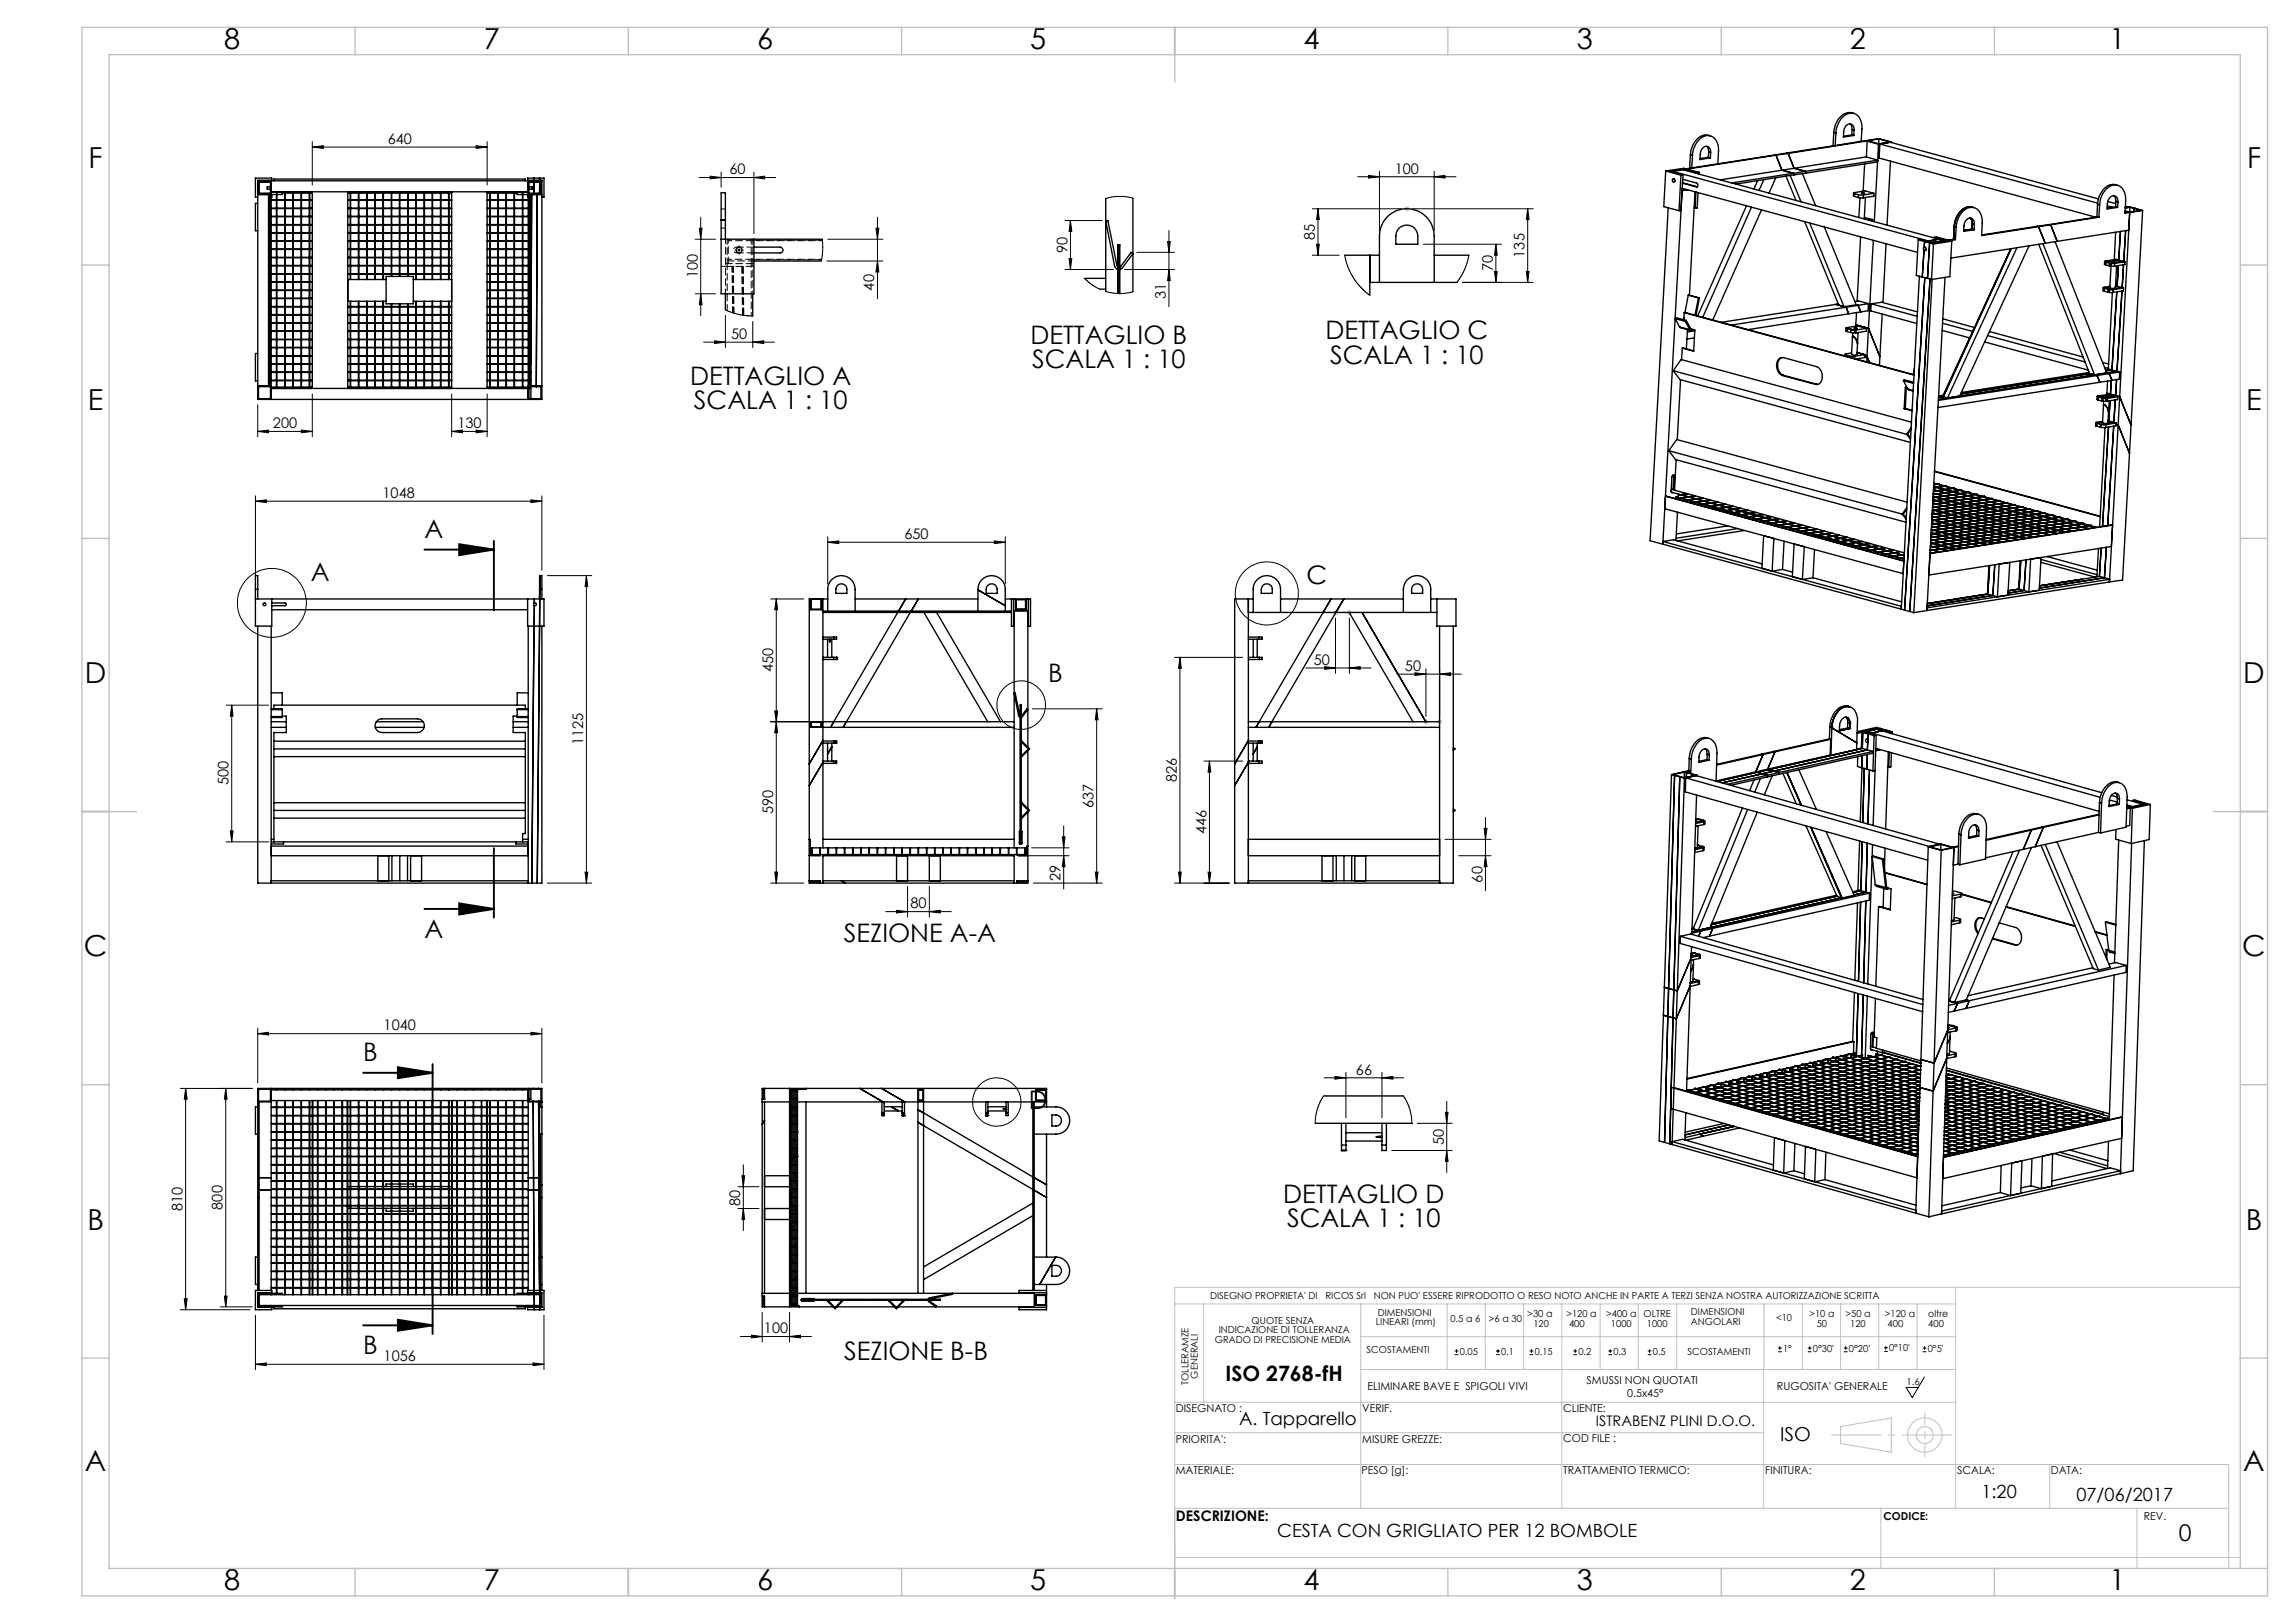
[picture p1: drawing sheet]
<svg xmlns="http://www.w3.org/2000/svg" width="420mm" height="297mm" viewBox="0 0 420 297" stroke-linecap="round" stroke-linejoin="round" font-family="sans-serif">
<defs><g id="words">
<g font-size="5.3">
<text x="41" y="9">8</text>
<text x="88.5" y="9">7</text>
<text x="138.5" y="9">6</text>
<text x="188.5" y="9">5</text>
<text x="238.5" y="9">4</text>
<text x="288.5" y="9">3</text>
<text x="338.5" y="9">2</text>
<text x="386" y="9">1</text>
<text x="16.2" y="30.8">F</text>
<text x="411.2" y="30.8">F</text>
<text x="16.1" y="75">E</text>
<text x="411.1" y="75">E</text>
<text x="15.5" y="125">D</text>
<text x="410.5" y="125">D</text>
<text x="15.4" y="175">C</text>
<text x="410.4" y="175">C</text>
<text x="16" y="225">B</text>
<text x="411" y="225">B</text>
<text x="15.5" y="269.3">A</text>
<text x="410.5" y="269.3">A</text>
<text x="41" y="291">8</text>
<text x="88.5" y="291">7</text>
<text x="138.5" y="291">6</text>
<text x="188.5" y="291">5</text>
<text x="238.5" y="291">4</text>
<text x="288.5" y="291">3</text>
<text x="338.5" y="291">2</text>
<text x="386" y="291">1</text>
</g>
<g font-size="4.7">
<text x="188.6" y="62.9">DETTAGLIO B</text>
<text x="242.6" y="62.1">DETTAGLIO C</text>
<text x="126.3" y="70.4">DETTAGLIO A</text>
<text x="188.9" y="67.4">SCALA 1 : 10</text>
<text x="243.4" y="66.6">SCALA 1 : 10</text>
<text x="127" y="74.9">SCALA 1 : 10</text>
<text x="77.7" y="98.5">A</text>
<text x="56.9" y="106.3">A</text>
<text x="239.1" y="106.8">C</text>
<text x="191.8" y="124.9">B</text>
<text x="77.7" y="171.7">A</text>
<text x="154.4" y="172.5">SEZIONE A-A</text>
<text x="66.5" y="194.2">B</text>
<text x="188.3" y="202.9">D</text>
<text x="234.8" y="220.1">DETTAGLIO D</text>
<text x="235.5" y="224.6">SCALA 1 : 10</text>
<text x="66.5" y="247.8">B</text>
<text x="154.5" y="249">SEZIONE B-B</text>
</g>
<text font-size="4.2" x="398.8" y="282">0</text>
<text font-size="3.9" x="224.3" y="252.6">ISO 2768-fH</text>
<text font-size="3.5" x="325.8" y="263.7">ISO</text>
<g font-size="3.3">
<text x="226.8" y="260.8">A. Tapparello</text>
<text x="362.6" y="274.1">1:20</text>
<text x="380" y="274.6">07/06/2017</text>
<text x="233.7" y="281.3">CESTA CON GRIGLIATO PER 12 BOMBOLE</text>
</g>
<g font-size="2.7">
<text x="70.9" y="26.3">640</text>
<text x="133.5" y="31.9">60</text>
<text x="255.3" y="31.8">100</text>
<text x="195.4" y="46.3" transform="rotate(-90 195.4 46.3)">90</text>
<text x="240.6" y="43.9" transform="rotate(-90 240.6 43.9)">85</text>
<text x="279" y="47.1" transform="rotate(-90 279 47.1)">135</text>
<text x="127.7" y="51" transform="rotate(-90 127.7 51)">100</text>
<text x="160" y="53.2" transform="rotate(-90 160 53.2)">40</text>
<text x="273.2" y="49.6" transform="rotate(-90 273.2 49.6)">70</text>
<text x="213.4" y="54.6" transform="rotate(-90 213.4 54.6)">31</text>
<text x="133.8" y="62">50</text>
<text x="49.9" y="78.3">200</text>
<text x="83.7" y="78.3">130</text>
<text x="70" y="91.1">1048</text>
<text x="165.5" y="98.6">650</text>
<text x="141.5" y="123" transform="rotate(-90 141.5 123)">450</text>
<text x="240.4" y="121.6">50</text>
<text x="257.1" y="122.8">50</text>
<text x="106.8" y="136.4" transform="rotate(-90 106.8 136.4)">1125</text>
<text x="41.8" y="143.7" transform="rotate(-90 41.8 143.7)">500</text>
<text x="215.4" y="143.1" transform="rotate(-90 215.4 143.1)">826</text>
<text x="141.5" y="149" transform="rotate(-90 141.5 149)">590</text>
<text x="200.1" y="147.9" transform="rotate(-90 200.1 147.9)">637</text>
<text x="220.8" y="152.6" transform="rotate(-90 220.8 152.6)">446</text>
<text x="194.1" y="161.2" transform="rotate(-90 194.1 161.2)">29</text>
<text x="271.3" y="161.5" transform="rotate(-90 271.3 161.5)">60</text>
<text x="166.6" y="166.2">80</text>
<text x="70.2" y="188.6">1040</text>
<text x="248.1" y="196.6">66</text>
<text x="264.2" y="209.5" transform="rotate(-90 264.2 209.5)">50</text>
<text x="33.4" y="221.6" transform="rotate(-90 33.4 221.6)">810</text>
<text x="40.7" y="221.4" transform="rotate(-90 40.7 221.4)">800</text>
<text x="135.5" y="220.6" transform="rotate(-90 135.5 220.6)">80</text>
<text x="139.8" y="244">100</text>
<text x="70.2" y="249.1">1056</text>
<text x="292" y="260.9">ISTRABENZ PLINI D.O.O.</text>
<text x="215.2" y="278.3">DESCRIZIONE:</text>
</g>
<g font-size="2">
<text x="250.2" y="254.4">ELIMINARE BAVE E SPIGOLI VIVI</text>
<text x="290.4" y="253.2">SMUSSI NON QUOTATI</text>
<text x="297.8" y="255.7">0.5x45°</text>
<text x="325.2" y="254.4">RUGOSITA' GENERALE</text>
<text x="215.2" y="264">PRIORITA':</text>
<text x="215.2" y="258.3">DISEGNATO :</text>
<text x="249.3" y="264">MISURE GREZZE:</text>
<text x="249.3" y="258.3">VERIF.</text>
<text x="286.1" y="258.3">CLIENTE:</text>
<text x="286.1" y="263.8">COD FILE :</text>
<text x="215.2" y="269.8">MATERIALE:</text>
<text x="249.2" y="269.8">PESO [g]:</text>
<text x="286.1" y="269.8">TRATTAMENTO TERMICO:</text>
<text x="323.1" y="269.8">FINITURA:</text>
<text x="358.2" y="269.8">SCALA:</text>
<text x="375.3" y="269.8">DATA:</text>
<text x="344.7" y="278.1">CODICE:</text>
<text x="392.3" y="278.1">REV.</text>
</g>
<g font-size="1.8">
<text x="221.5" y="237.8">DISEGNO PROPRIETA' DI</text>
<text x="242.6" y="237.8">RICOS Srl</text>
<text x="251.4" y="237.8">NON PUO' ESSERE RIPRODOTTO O RESO NOTO ANCHE IN PARTE A TERZI SENZA NOSTRA AUTORIZZAZIONE SCRITTA</text>
<text x="222.3" y="245.8">GRADO DI PRECISIONE MEDIA</text>
<text x="223" y="244">INDICAZIONE DI TOLLERANZA</text>
<text x="229" y="242.2">QUOTE SENZA</text>
<text x="251.8" y="242.5">LINEARI (mm)</text>
<text x="252.2" y="240.8">DIMENSIONI</text>
<text x="265.4" y="242">0.5 a 6</text>
<text x="272.4" y="242">&gt;6 a 30</text>
<text x="279.5" y="241">&gt;30 a</text>
<text x="280.6" y="242.8">120</text>
<text x="286.7" y="241">&gt;120 a</text>
<text x="287.1" y="242.8">400</text>
<text x="293.9" y="241">&gt;400 a</text>
<text x="294.8" y="242.8">1000</text>
<text x="300.8" y="241">OLTRE</text>
<text x="301.4" y="242.8">1000</text>
<text x="309.5" y="240.6">DIMENSIONI</text>
<text x="309.5" y="242.4">ANGOLARI</text>
<text x="325" y="241.7">&lt;10</text>
<text x="331.1" y="241">&gt;10 a</text>
<text x="332.5" y="242.8">50</text>
<text x="337.7" y="241">&gt;50 a</text>
<text x="338.6" y="242.8">120</text>
<text x="344.9" y="241">&gt;120 a</text>
<text x="345.4" y="242.8">400</text>
<text x="352.9" y="241">oltre</text>
<text x="352.9" y="242.8">400</text>
<text x="250.1" y="247.6">SCOSTAMENTI</text>
<text x="267.1" y="247.9">0.05</text>
<text x="274.7" y="247.9">0.1</text>
<text x="280.9" y="247.9">0.15</text>
<text x="288.9" y="247.9">0.2</text>
<text x="295.3" y="247.9">0.3</text>
<text x="302.5" y="247.9">0.5</text>
<text x="308.8" y="248">SCOSTAMENTI</text>
<text x="326.3" y="247.3">1°</text>
<text x="331.8" y="247.3">0°30'</text>
<text x="338.4" y="247.3">0°20'</text>
<text x="345.7" y="247.3">0°10'</text>
<text x="352.8" y="247.3">0°5'</text>
<text x="217.5" y="253.4" transform="rotate(-90 217.5 253.4)">TOLLERAMZE</text>
<text x="219.2" y="252.3" transform="rotate(-90 219.2 252.3)">GENERALI</text>
<text x="348.9" y="253.5">1.6</text>
</g>
</g></defs>
<g fill="none" stroke="#000" stroke-width=".18">
<path d="M57.1 26.9l2.1-.2v.5zM57.1 25.9v8M57.1 26.9h32M87.1 26.7l2 .2-2 .3zM89.1 25.9v8M128 32.5h14M128.2 39.8v17.9M130 32.2l2 .3-2 .2zM132 31.5v2.8M138 32.5l1.9-.3v.5zM138 31.5v11.3M160.6 39.8v14.9"/>
<path d="M207.3 36.3l-1.3-.3-1.7-.1-1.9 .4M240.2 38.2h16.2M241.2 38.2l.2 2h-.5zM241.2 38.2v8.5M248.5 32.3h18M250.4 32.1l2 .2-2 .3zM252.4 31.4v10.8M258.4 38.2h22.2M262.5 32.3l1.9-.2v.5zM262.5 31.4v10.8M279.6 38.2l.2 2h-.5zM279.6 38.2v13.5"/>
<path d="M127.2 53.8h3.8M127.2 43.8h3.8M128 41.8h.5l-.3 2zM128.2 53.8l.3 2h-.5zM132.8 56.7l2.5 .9 2.5 .3M132.8 57.7v5.9M135 45.8h.5M135.3 45.5v.5M137.8 58.8v4.8M150.5 43.8l.1 2.2-.3 1.8M151.3 47.8h10.3M151.5 43.8h10.1"/>
<path d="M160.3 41.8h.5l-.2 2zM160.6 47.8l.2 2h-.5zM194.9 49.3h8.9M194.9 40.4h6.8M195.7 47.3h.4l-.2 2zM195.9 40.4l.2 1.9h-.4zM195.9 40.4v8.9M198.5 50.9l1.5 1.3 1.3 .7M202.4 53.3l2.2 .4h1.5l1.2-.3M204.8 44.8l-.3 .3M204.9 45l-.4 .4M204.9 45.3l-.4 .3"/>
<path d="M204.9 45.5l-.4 .4M204.9 45.8l-.4 .4M204.9 46.1l-.4 .4M204.9 46.4l-.4 .4M204.9 46.7l-.4 .4M204.9 47l-.4 .3M204.9 47.2l-.4 .4M204.9 47.5l-.4 .4M204.9 47.8l-.4 .4M204.9 48l-.4 .5M204.9 48.3l-.4 .5M204.9 48.6l-.4 .4"/>
<path d="M204.9 48.9l-.4 .4M204.9 49.2l-.4 .4M204.9 49.5l-.4 .4M204.9 49.7l-.4 .4M204.9 50l-.4 .4M204.9 50.3l-.4 .4M204.9 50.6l-.4 .4M204.9 50.9l-.4 .4M204.9 51.1l-.4 .4M204.9 51.4l-.4 .4M204.9 51.7l-.4 .4M204.9 52l-.4 .4"/>
<path d="M204.9 52.3l-.4 .4M204.9 52.6l-.4 .3M204.9 52.8l-.4 .4M204.9 53.1l-.4 .4M204.9 53.4l-.3 .3M204.9 53.7h.1M205.8 49.3h9.1M208 46.2h6.9M213.7 44.2h.5l-.3 2zM213.9 42.2v13.9M213.9 49.3l.3 2h-.5zM240.2 46.7h4.9"/>
<path d="M240.9 44.7h.5l-.2 2zM246.1 46.7l.5 2.1 1.1 2.1 1.2 1.6 1.8 1.5M260.5 44.7h14.3M267.6 51.7h13M268.8 46.7l-.7 2.5-.7 1.4-.8 1.1M273.5 49.7h.5l-.2 2zM273.8 44.7l.2 2h-.5zM273.8 44.7v7M279.3 49.7h.5l-.2 2zM47.2 78.9l1.9-.2v.5zM47.2 74.1v5.8M47.2 78.9h10"/>
<path d="M55.1 78.7l2.1 .2-2.1 .3zM57.2 72.1v7.8M82.7 78.9l1.9-.2v.5zM82.7 78.9h6.4M82.7 72.1v7.8M87.1 78.7l2 .2-2 .3zM89.1 72.1v7.8M128.8 62.6h12.9M130.8 62.4l2 .2-2 .3zM137.8 62.6l2-.2v.5zM46.7 91.7l2.1-.2v.5zM46.7 90.7v15.1"/>
<path d="M46.7 91.7h52.5M97.2 91.5l2 .2-2 .3zM99.2 90.7v13.6M151.5 99.2l2-.2v.5zM151.5 98.2v8.7M151.5 99.2h32.5M182 99l2 .2-2 .3zM184 98.2v8.7M100.2 105.3h8.1M107.3 105.3v56.3M107.3 105.3l.3 2h-.5zM141 109.6h6.1"/>
<path d="M142.1 109.6v52M142.1 109.6l.2 2h-.5zM148.4 109.7l-.1 .2M148.4 110l-.1 .1M148.4 110.3l-.1 .1M148.4 110.6l-.1 .1M148.4 110.9l-.1 .1M148.4 111.2l-.1 .1M148.4 111.4l-.1 .1M148.6 109.6l-.1 .1M148.7 111.5l-.1 .1M148.9 109.6l-.1 .1"/>
<path d="M148.9 111.5l-.1 .1M149.2 109.6l-.2 .1M149.2 111.5l-.1 .1M149.4 109.6l-.1 .1M149.5 111.5l-.1 .1M149.7 109.6l-.1 .1M149.8 111.5l-.1 .1M150 109.6l-.1 .1M150.1 111.5l-.1 .1M150.3 109.6l-.1 .1M150.4 109.8l-.2 .1M150.4 110.1l-.2 .1"/>
<path d="M150.4 110.4l-.2 .1M150.4 110.7l-.2 .1M150.4 110.9l-.2 .2M150.4 111.2l-.2 .1M150.4 111.5l-.2 .1M185.9 109.6l-.1 .1M186 109.8l-.2 .2M186 110.1l-.2 .1M186 110.4l-.2 .1M186 110.7l-.2 .1M186 110.9l-.2 .2M186 111.2l-.2 .2"/>
<path d="M186.1 111.4l-.2 .2M186.2 109.6l-.1 .1M186.3 111.4l-.1 .2M186.5 109.6l-.2 .1M186.6 111.4l-.2 .2M186.8 109.6l-.2 .1M186.9 111.4l-.2 .2M187 109.6l-.1 .1M187.1 111.4l-.1 .2M187.3 109.6l-.1 .1M187.4 111.4l-.1 .2M187.6 109.6l-.1 .1"/>
<path d="M187.9 109.6l-.2 .2M187.9 109.9l-.2 .2M187.9 110.2l-.2 .1M187.9 110.5l-.2 .1M187.9 110.8l-.2 .1M187.9 111.1l-.2 .1M187.9 111.3l-.3 .3M244.4 113.1v10.1M246.9 113.1v10.1M41.4 129h7.7M42.4 129v25.1M42.4 129l.3 2.1h-.5z"/>
<path d="M141 132.1h8.6M141.8 130.1h.5l-.2 2zM142.1 132.1l.2 2h-.5zM148.4 132.2l-.1 .1M148.4 132.5l-.1 .1M148.4 132.8l-.1 .1M148.5 133l-.1 .1M148.6 132.1l-.2 .1M148.8 133l-.1 .1M148.8 132.1l-.1 .1M149 133l-.1 .1M149.1 132.1l-.1 .1"/>
<path d="M149.3 133l-.1 .1M149.4 132.1l-.1 .1M149.6 133l-.1 .1M149.7 132.1l-.1 .1M149.9 133l-.1 .1M150 132.1l-.1 .1M150.2 133l-.1 .1M150.2 132.1l-.1 .1M150.4 132.3l-.2 .1M150.4 132.5l-.2 .1M150.4 132.8l-.2 .1M186.9 133l-.2 .2"/>
<path d="M186.9 135.9l-.2 .2M186.9 136.4l-.2 .2M186.9 139.8l-.2 .2M186.9 133.3l-.2 .2M186.9 133.9l-.2 .2M186.9 134.2l-.2 .2M186.9 129.1l-.2 .2M186.9 129.4l-.2 .2M186.9 129.7l-.2 .2M186.9 130l-.2 .2M186.9 130.2l-.2 .3M186.9 130.5l-.2 .2"/>
<path d="M186.9 130.8l-.2 .2M186.9 131.1l-.2 .2M186.9 131.4l-.2 .1M186.9 131.7l-.2 .1M186.9 131.9l-.2 .2M186.9 132.2l-.2 .2M186.9 132.5l-.2 .2M186.9 132.7l-.2 .3M186.9 133.6l-.2 .2M186.9 134.4l-.2 .3M186.9 134.7l-.2 .2M186.9 135l-.2 .2"/>
<path d="M186.9 135.3l-.2 .2M186.9 135.6l-.2 .2M186.9 136.1l-.2 .2M186.9 136.7l-.2 .2M186.9 137l-.2 .2M186.9 137.3l-.2 .1M186.9 137.5l-.2 .2M186.9 137.8l-.2 .2M186.9 138.1l-.2 .2M186.9 138.4l-.2 .2M186.9 138.7l-.2 .1M186.9 138.9l-.2 .2"/>
<path d="M186.9 139.2l-.2 .2M186.9 139.5l-.2 .2M187 135.7l-.1 .1M187.2 135.8l-.1 .1M187.3 136l-.1 .1M187.5 136.1l-.1 .1M187.6 136.2l-.1 .1M187.7 136.4l-.1 .1M187.9 136.5l-.1 .1M188 136.7l-.1 .1M188.2 136.8l-.1 .1M188.3 136.9l-1.4 1.5"/>
<path d="M188.9 129.7h12.8M200.7 129.7v31.9M200.7 129.7l.2 2h-.5zM214.9 120.3h12.5M215.9 120.3l.3 2h-.5zM215.9 120.3v41.3M220.3 139.3h7.1M221.3 139.3v22.3M221.3 139.3l.3 2h-.5zM238.9 122.2h12M242.4 122l2 .2-2 .3zM246.9 122.2l2-.2v.5z"/>
<path d="M255.6 123.4h11.8M258.9 123.1l2 .3-2 .2zM260.9 122.4v8.7M263.5 123.4l2-.3v.5zM263.5 122.4v8.7M41.4 154.1h7.7M42.2 152h.5l-.3 2.1zM107.1 159.6h.5l-.3 2zM141.8 159.6h.5l-.2 2zM148.1 153.6h.1M148.3 153.7l-.2 .2M148.3 153.9l-.2 .3"/>
<path d="M148.3 154.2l-.2 .2M148.3 154.5l-.2 .2M148.3 154.8l-.2 .2M148.3 155.1l-.2 .2M148.3 155.4l-.2 .2M148.3 155.6l-.2 .3M148.3 155.9l-.2 .2M148.3 156.2l-.2 .2M148.4 156.4l-.2 .2M148.6 155.3l-.1 .1M148.6 155.6l-.1 .1M148.6 155.9l-.1 .1"/>
<path d="M148.6 156.2h-.1M148.7 156.4l-.2 .2M148.9 156.4l-.1 .2M149.2 156.4l-.2 .2M149.5 156.4l-.2 .2M149.8 156.4l-.2 .2M150.1 155.2l-.1 .1M150.1 155.5l-.1 .1M150.1 155.8l-.1 .1M150.1 156.1h-.1M150.1 156.3l-.2 .3M151.6 155.1l-.1 .1"/>
<path d="M151.6 155.4l-.1 .1M151.6 155.7l-.1 .1M151.6 156l-.1 .1M151.6 156.2l-.1 .1M153.1 155.3l-.1 .1M153.1 155.6l-.1 .1M153.1 155.9l-.1 .1M153.1 156.2h-.1M154.6 155.2l-.1 .1M154.6 155.5l-.1 .1M154.6 155.8l-.1 .1M154.6 156.1h-.1"/>
<path d="M154.6 156.3v.1M156.1 155.1l-.1 .1M156.1 155.4l-.1 .1M156.1 155.7h-.1M156.1 156h-.1M156.1 156.2l-.1 .1M157.6 155.3l-.1 .1M157.6 155.6l-.1 .1M157.6 155.9l-.1 .1M157.6 156.1l-.1 .1M159.1 155.2l-.1 .1M159.1 155.5l-.1 .1"/>
<path d="M159.1 155.8l-.1 .1M159.1 156.1h-.1M159.1 156.3v.1M160.6 155.1l-.1 .1M160.6 155.4l-.1 .1M160.6 155.7h-.1M160.6 156h-.1M160.6 156.2l-.1 .1M162.1 155.3l-.1 .1M162.1 155.6h-.1M162.1 155.9h-.1M162.1 156.1l-.1 .1"/>
<path d="M163.6 155.2l-.1 .1M163.6 155.5l-.1 .1M163.6 155.7l-.1 .2M163.6 156l-.1 .1M163.6 156.3l-.1 .1M165.1 155.1l-.1 .1M165.1 155.4l-.1 .1M165.1 155.7h-.1M165.1 156h-.1M165.1 156.2l-.1 .1M166.6 156.1l-.1 .1M166.6 155.3l-.1 .1"/>
<path d="M166.6 155.6h-.1M166.6 155.9h-.1M168.1 155.5h-.1M168.1 155.7l-.1 .1M168.1 156l-.1 .1M168.1 156.3l-.1 .1M168.1 155.2l-.1 .1M169.6 155.1l-.1 .1M169.6 155.4l-.1 .1M169.6 155.6l-.1 .1M169.6 155.9l-.1 .1M169.6 156.2l-.1 .1"/>
<path d="M171.1 155.3l-.1 .1M171.1 155.6h-.1M171.1 155.9h-.1M171.1 156.1l-.1 .1M172.6 155.2l-.1 .1M172.6 155.5h-.1M172.6 155.7l-.1 .1M172.6 156l-.1 .1M172.6 156.3l-.1 .1M174 155.1h.1M174.1 155.4h-.1M174.1 155.6l-.1 .1"/>
<path d="M174.1 155.9l-.1 .1M174.1 156.2l-.1 .1M175.6 155.3l-.1 .1M175.6 155.5l-.1 .1M175.6 155.8l-.1 .1M175.6 156.1l-.1 .1M177.1 155.2l-.1 .1M177.1 155.5h-.1M177.1 155.7l-.1 .1M177.1 156l-.1 .1M177.1 156.3l-.1 .1M178.5 155.1h.1"/>
<path d="M178.6 155.4h-.1M178.6 155.6l-.1 .1M178.6 155.9l-.1 .1M178.6 156.2l-.1 .1M180.1 156.4h.1M180.1 155.8l-.1 .1M180.1 155.3h-.1M180.1 155.5l-.1 .1M180.1 156.1l-.1 .1M181.6 155.1l-.1 .2M181.6 155.4l-.1 .1M181.6 155.7l-.1 .1"/>
<path d="M181.6 156l-.1 .1M181.6 156.3h-.1M183 155.1h.1M183.1 155.4h-.1M183.1 155.6l-.1 .1M183.1 155.9l-.1 .1M183.1 156.2l-.1 .1M184.6 156.4h.1M184.6 155.3h-.1M184.6 155.5l-.1 .1M184.6 155.8l-.1 .1M184.6 156.1l-.1 .1"/>
<path d="M186.1 155.1l-.1 .1M186.1 155.4l-.1 .1M186.1 155.7l-.1 .1M186.1 156l-.1 .1M186.1 156.3h-.1M186.5 156.5l-.2 .1M186.6 156.6h9.1M186.8 156.5l-.2 .1M186.9 147.1l-.2 .2M186.9 147.4l-.2 .2M186.9 147.6l-.2 .2M186.9 147.9l-.2 .2"/>
<path d="M186.9 148.2l-.2 .2M186.9 148.5l-.2 .2M186.9 148.8l-.2 .2M186.9 149l-.2 .3M186.9 140.9l-.2 .2M186.9 141.2l-.2 .2M186.9 141.5l-.2 .2M186.9 141.7l-.2 .3M186.9 142l-.2 .2M186.9 151.5l-.2 .3M186.9 151.8l-.2 .2M186.9 152.1l-.2 .2"/>
<path d="M186.9 152.4l-.2 .2M186.9 140l-.2 .3M186.9 140.3l-.2 .2M186.9 140.6l-.2 .2M186.9 142.3l-.2 .2M186.9 142.6l-.2 .2M186.9 142.9l-.2 .1M186.9 143.2l-.2 .1M186.9 143.4l-.2 .2M186.9 143.7l-.2 .2M186.9 144l-.2 .2M186.9 144.3l-.2 .2"/>
<path d="M186.9 144.6l-.2 .1M186.9 144.8l-.2 .2M186.9 145.1l-.2 .2M186.9 145.4l-.2 .2M186.9 145.7l-.2 .2M186.9 145.9l-.2 .3M186.9 146.2l-.2 .2M186.9 146.5l-.2 .2M186.9 146.8l-.2 .2M186.9 149.3l-.2 .2M186.9 149.9l-.2 .2M186.9 150.2l-.2 .2"/>
<path d="M186.9 150.5l-.2 .1M186.9 150.7l-.2 .2M186.9 151l-.2 .2M186.9 151.3l-.2 .2M186.9 152.7l-.2 .2M186.9 153l-.2 .2M186.9 153.2l-.2 .3M186.9 153.5l-.2 .2M186.9 153.8l-.2 .2M187 146.9l-.1 .1M187.1 156.5l-.2 .1M187.2 147.1l-.1 .1"/>
<path d="M187.3 147.2l-.1 .1M187.4 156.5l-.2 .1M187.5 147.4l-.1 .1M187.6 147.5l-.1 .1M187.6 155.3l-.1 .1M187.6 155.6l-.1 .1M187.6 155.9l-.1 .1M187.6 156.2h-.1M187.6 156.5l-.1 .1M187.7 147.6l-.1 .1M187.9 147.8l-.1 .1M187.9 156.5l-.2 .1"/>
<path d="M188 147.9l-.1 .1M188.1 154.9l-.2 .1M188.1 155.1l-.2 .2M188.1 155.4l-.2 .2M188.1 155.7l-.2 .2M188.1 156l-.2 .1M188.1 156.2l-.2 .2M188.1 156.5l-.1 .1M188.2 148.1l-.1 .1M188.3 148.2l-1.6 1.6M188.8 155.1h6.9M194.4 153.1h.5l-.2 2z"/>
<path d="M194.7 151.1v11.6M194.7 156.6l.2 2h-.5zM200.4 159.6h.5l-.2 2zM215.7 159.6h.5l-.3 2zM221.1 159.6h.5l-.3 2zM264.4 153.6h8.5M266.9 156.6h6M271.6 151.6h.5l-.2 2zM271.9 156.6l.2 2h-.5zM271.9 149.6v13.4M100.2 161.6h8.1M141 161.6h6.1"/>
<path d="M148.3 161.2l-.2 .3M148.6 161.2l-.4 .4M148.9 161.2l-.4 .4M149.2 161.2l-.4 .4M149.5 161.2l-.4 .4M149.8 161.2l-.4 .4M150 161.2l-.4 .4M150.1 161.4l-.2 .2M162.1 166.8h12M164.1 166.6l2 .2-2 .3zM166.1 162.2v5.6M170.1 166.8l2-.2v.5z"/>
<path d="M170.1 162.2v5.6M186.2 161.2l-.1 .2M186.5 161.2l-.4 .4M186.8 161.2l-.4 .4M187.1 161.2l-.4 .4M187.4 161.2l-.4 .4M187.6 161.2l-.3 .4M187.9 161.2l-.4 .4M188.1 161.3l-.3 .3M189.1 161.6h12.6M214.9 161.6h10.1M33 199.2h13.1"/>
<path d="M34 199.2v40.5M34 199.2l.3 2h-.6zM41.3 199.2l.3 2h-.5zM41.3 199.2v39.9M47.2 189.2l1.9-.3v.5zM47.2 188.2v10M47.2 189.2h52M97.2 188.9l2 .3-2 .2zM99.2 188.2v10M139.7 199.2l-.2 .1M139.9 199.2l-.4 .4M139.9 199.5l-.4 .4"/>
<path d="M139.9 199.7l-.4 .5M144.7 199.2l-.2 .2M144.8 199.6l-.1 .1M145 199.2l-.5 .4M145.3 199.2l-.8 .7M145.6 199.2l-1.1 1M145.8 199.2l-1.3 1.3M145.9 199.6l-1.4 1.4M145.9 199.9l-1.2 1.3M146.1 199.2l-1.6 1.6M146.4 199.2l-.2 .2M146.7 199.2l-.2 .2"/>
<path d="M147 199.2l-.2 .2M147.2 199.2l-.2 .2M147.5 199.2l-.2 .2M168 199.4h.1M168.1 199.6l-.1 .1M168.1 199.9l-.1 .1M168.3 199.4l-.1 .1M168.6 199.4l-.1 .1M168.9 199.4l-.1 .1M169 199.6l-.1 .1M169 199.8l-.1 .2M189.6 199.7l-.1 .1"/>
<path d="M189.7 199.4l-.2 .1M189.9 199.4l-.1 .1M190.2 199.4l-.1 .1M190.5 199.4l-.1 .1M190.7 199.4v.1M191 199.4v.1M191.3 199.4l-.1 .1M191.5 199.5l-.1 .1M191.5 199.8l-.1 .1M242.3 197.2h14.6M244.3 197l2 .2-2 .3zM246.3 196.2v8.3"/>
<path d="M252.9 197.2l2-.2v.5zM252.9 196.2v8.3M135 217.2h3.9M135.8 215.2h.5l-.3 2zM136 213.1v12.1M139.9 201.2h.1M139.9 200.6l-.4 .4M139.9 200l-.4 .4M139.9 200.3l-.4 .4M139.9 200.9l-.3 .3M144.7 210.1h.1M144.7 201.1h.1"/>
<path d="M144.8 217.6l-.1 .1M144.8 204.1l-.1 .1M144.9 211.6l-.1 .1M144.9 216.1l-.1 .1M144.9 207.1l-.1 .1M145 219.1l-.1 .1M145 210.1l-.1 .1M145 205.6l-.1 .1M145 201.1l-.1 .1M145.1 217.6l-.1 .1M145.1 204.1l-.1 .1M145.2 211.6l-.1 .1"/>
<path d="M145.2 216.1l-.1 .1M145.3 210.1l-.1 .1M145.3 217.6v.1M145.4 204.1l-.1 .1M145.5 211.6l-.1 .1M145.5 216.1l-.1 .1M145.6 214.6l-.1 .1M145.6 210.1l-.1 .1M145.6 217.6v.1M145.7 204.1l-.1 .1M145.7 216.1v.1M145.8 202.6l-.1 .1"/>
<path d="M145.8 214.6l-.1 .1M145.8 210.1v.1M145.8 208.7l.1-.1-1.2 1.2M145.9 204.2v-.1l-1.2 1.2M145.9 211.7h.1M145.9 207.2h.1M145.9 200.4l-1.2 1.3M145.9 200.7l-1.2 1.3M145.9 201l-1.2 1.2M145.9 213.6l-1.2 1.3M145.9 213.9l-1.2 1.3M145.9 215.9l-1.4 1.4"/>
<path d="M145.9 216.2l-1.4 1.4M145.9 216.4l-1.4 1.5M145.9 216.7l-1.4 1.5M145.9 217l-1.4 1.4M145.9 217.3l-1.4 1.4M145.9 217.6l-1.4 1.4M145.9 217.8l-1.4 1.5M145.9 218.1l-1.4 1.5M145.9 218.4l-1.4 1.4M145.9 218.7l-1.4 1.4M145.9 219l-1.4 1.4M145.9 219.2l-1.4 1.5"/>
<path d="M145.9 219.5l-1.4 1.5M145.9 219.8l-1.3 1.3M145.9 211.4l-1.2 1.2M145.9 201.6l-1.2 1.2M145.9 201.9l-1.2 1.2M145.9 202.1l-1.2 1.3M145.9 211.9l-1.2 1.3M145.9 212.2l-1.2 1.3M145.9 212.5l-1.2 1.2M145.9 212.8l-1.2 1.2M145.9 213.1l-1.2 1.2M145.9 207.5l-1.2 1.2"/>
<path d="M145.9 207.7l-1.2 1.3M145.9 208l-1.2 1.3M145.9 208.3l-1.2 1.2M145.9 204.4l-1.2 1.2M145.9 204.9l-1.2 1.3M145.9 205.2l-1.2 1.2M145.9 205.5l-1.2 1.2M145.9 206.3l-1.2 1.3M145.9 206.6l-1.2 1.3M145.9 206.9l-1.2 1.2M145.9 200.2l-1.2 1.2M145.9 201.3l-1.2 1.2"/>
<path d="M145.9 202.4l-1.2 1.3M145.9 202.7l-1.2 1.2M145.9 202.9l-1.2 1.3M145.9 203.2l-1.2 1.3M145.9 203.5l-1.2 1.3M145.9 203.8l-1.2 1.3M145.9 204.6l-1.2 1.3M145.9 205.8l-1.2 1.2M145.9 206.1l-1.2 1.2M145.9 207.2l-1.2 1.2M145.9 208.8l-1.2 1.3M145.9 209.1l-1.2 1.3"/>
<path d="M145.9 209.4l-1.2 1.3M145.9 209.7l-1.2 1.3M145.9 210l-1.2 1.2M145.9 210.3l-1.2 1.2M145.9 210.5l-1.2 1.3M145.9 210.8l-1.2 1.3M145.9 211.1l-1.2 1.3M145.9 211.7l-1.2 1.2M145.9 213.4l-1.2 1.2M145.9 214.2l-1.2 1.2M145.9 214.5l-1.2 1.2M145.9 214.7l-1.2 1.3"/>
<path d="M145.9 215l-1.2 1.3M145.9 215.3l-1.2 1.3M145.9 215.6l-1.2 1.2M168.1 200.2l-.1 .1M168.1 200.4l-.1 .2M168.1 200.7l-.1 .1M168.1 201l-.1 .1M168.1 201.3l-.1 .1M168.4 201.3l-.1 .1M168.7 201.3l-.1 .1M169 200.1l-.1 .1M169 200.4l-.1 .1"/>
<path d="M169 200.7l-.1 .1M169 201h-.1M169 201.3l-.2 .1M189.6 200.3l-.1 .1M189.6 200.6l-.1 .1M189.6 200.8l-.1 .1M189.6 201.1l-.1 .1M189.6 200l-.1 .1M189.7 201.3l-.1 .1M190 201.3l-.1 .1M190.3 201.3l-.1 .1M190.5 201.3l-.1 .1"/>
<path d="M190.8 201.3l-.1 .1M191.1 201.3l-.1 .1M191.4 201.3l-.1 .1M191.5 200.3l-.1 .1M191.5 200.1l-.1 .1M191.5 200.6l-.1 .1M191.5 200.9l-.1 .1M191.5 201.2l-.1 .1M242.3 200.6l-.9 1.3-.4 1.2-.3 1.4v1.1M254.7 210.5h11M256.8 200.6l.7 1 .4 1.1 .4 1.6 .1 1.3M258.4 205.6h.1"/>
<path d="M259.4 205.6h6.3M264.5 203.5h.5l-.2 2.1zM264.8 210.5l.2 2h-.5zM264.8 201.5v13.1M33 239.7h12.8M33.7 237.7h.6l-.3 2zM40.3 239.1h5.8M41.1 237.2h.5l-.3 1.9zM135 221.2h3.9M136 221.2l.3 2h-.5zM139.6 237.2h-.1M139.8 237.2l-.3 .3"/>
<path d="M139.9 238.2l-.4 .4M139.9 237.3l-.4 .5M139.9 237.6l-.4 .5M139.9 237.9l-.4 .4M139.9 238.5l-.4 .4M139.9 238.8l-.4 .3M139.9 239l-.1 .1M144.6 237.4l-.1 .1M144.6 237.7l-.1 .1M144.6 237.9l-.1 .2M144.6 238.2l-.1 .2M144.6 238.5l-.1 .2"/>
<path d="M144.6 238.8l-.1 .1M144.7 239l-.1 .1M144.9 229.6l-.1 .1M144.9 238.6l-.2 .1M145 223.6l-.1 .1M145 232.6l-.1 .1M145 239l-.1 .1M145 235.6v.1M145.1 222.1l-.1 .1M145.1 229.6v.1M145.1 238.6l-.1 .1M145.2 223.6v.1"/>
<path d="M145.2 232.6l-.1 .1M145.2 228.1v.1M145.3 239l-.2 .1M145.3 235.6l-.1 .1M145.3 222.1v.1M145.4 234.1l-.1 .1M145.4 229.6l-.1 .1M145.5 220.6l-.2 .1M145.5 223.6v.1M145.5 228.1v.1M145.6 239l-.2 .1M145.6 235.6l-.1 .1"/>
<path d="M145.6 222.1v.1M145.7 234.1l-.1 .1M145.7 229.6l-.1 .1M145.7 220.6l-.1 .1M145.8 223.6l-.1 .1M145.8 228.1l-.1 .1M145.8 239l-.1 .1M145.9 235.6l-.1 .1M145.9 226.6l-.1 .1M145.9 234.2l-1.2 1.2M145.9 222.1l-.1 .1M145.9 220.7l-1.2 1.2"/>
<path d="M145.9 229.7l-1.2 1.2M145.9 232.2l-1.2 1.2M145.9 232.4l-1.2 1.3M145.9 233l-1.2 1.2M145.9 233.3l-1.2 1.2M145.9 236.4l-1.2 1.2M145.9 236.6l-1.2 1.3M145.9 236.9l-1.2 1.3M145.9 237.2l-1.2 1.2M145.9 237.5l-1.2 1.2M145.9 237.8l-1 1.1M145.9 238.1l-.8 .8"/>
<path d="M145.9 238.3l-.5 .6M145.9 238.6l-.2 .3M145.9 220.9l-1.2 1.3 .1-.1M145.9 236.1l-1.2 1.2M145.9 234.4l-1.2 1.2M145.9 227.1l-1.2 1.2M145.9 225.4l-1.2 1.3M145.9 225.7l-1.2 1.2M145.9 226l-1.2 1.2M145.9 226.3l-1.2 1.2M145.9 231l-1.2 1.3M145.9 231.3l-1.2 1.2"/>
<path d="M145.9 231.6l-1.2 1.2M145.9 231.9l-1.2 1.2M145.9 220.1l-1.2 1.2M145.9 220.4l-1.2 1.2M145.9 221.2l-1.2 1.3M145.9 221.5l-1.2 1.2M145.9 221.8l-1.2 1.2M145.9 222l-1.2 1.3M145.9 222.3l-1.2 1.3M145.9 222.6l-1.2 1.3M145.9 222.9l-1.2 1.3M145.9 223.2l-1.2 1.2"/>
<path d="M145.9 223.4l-1.2 1.3M145.9 223.7l-1.2 1.3M145.9 224l-1.2 1.2M145.9 224.3l-1.2 1.2M145.9 224.6l-1.2 1.2M145.9 224.9l-1.2 1.2M145.9 225.1l-1.2 1.3M145.9 226.6l-1.2 1.2M145.9 226.8l-1.2 1.3M145.9 227.4l-1.2 1.2M145.9 227.6l-1.2 1.3M145.9 227.9l-1.2 1.3"/>
<path d="M145.9 228.2l-1.2 1.3M145.9 228.5l-1.2 1.3M145.9 228.8l-1.2 1.2M145.9 229.1l-1.2 1.2M145.9 229.3l-1.2 1.3M145.9 229.9l-1.2 1.2M145.9 230.2l-1.2 1.2M145.9 230.5l-1.2 1.2M145.9 230.7l-1.2 1.3M145.9 232.7l-1.2 1.3M145.9 233.5l-1.2 1.3M145.9 233.8l-1.2 1.3"/>
<path d="M145.9 234.7l-1.2 1.2M145.9 234.9l-1.2 1.3M145.9 235.2l-1.2 1.3M145.9 235.5l-1.2 1.3M145.9 235.8l-1.2 1.3M146.1 239l-.2 .1M146.2 239.1h.1M147.1 237.8h.1M147.4 237.8l-.3 .1M147.6 237.8l-.2 .1M147.9 237.8l-.2 .1M148.2 237.8l-.2 .1"/>
<path d="M148.5 237.8l-.2 .1M148.8 237.8l-.2 .1M149 237.8l-.2 .1M149.3 237.8l-.2 .1M149.6 237.8l-.2 .1M149.9 237.8l-.2 .1M150.2 237.8l-.2 .1M150.5 237.8l-.3 .1M150.7 237.8l-.2 .1M151 237.8l-.2 .1M151.3 237.8l-.2 .1M151.6 237.8l-.2 .1"/>
<path d="M151.6 238.1l-.1 .1M151.7 238.2l-.1 .1M151.8 237.8l-.1 .1M151.9 238.3l-.1 .1M152 238.5l-.1 .1M152.1 237.8l-.2 .1M152.2 238.6l-.2 .1M152.3 238.7l-.1 .1M152.4 237.8l-.2 .1M152.4 238.9l-.1 .1M152.5 239l-.1 .1M152.7 239.1l-.1 .2"/>
<path d="M152.7 237.8l-.2 .1M153 237.8l-.2 .1M153.2 237.8l-.1 .1M153.5 237.8l-.2 .1M153.8 237.8l-.2 .1M154.1 237.8l-.2 .1M154.1 238l-1.4 1.4M154.4 237.8l-.2 .1M154.7 237.8l-.3 .1M154.9 237.8l-.2 .1M155.2 237.8l-.2 .1M155.5 237.8l-.2 .1"/>
<path d="M155.8 237.8l-.2 .1M156.1 237.8l-.2 .1M156.4 237.8l-.3 .1M156.6 237.8l-.2 .1M156.9 237.8l-.2 .1M157.2 237.8l-.2 .1M157.5 237.8l-.2 .1M157.7 237.8l-.1 .1M158 237.8l-.2 .1M158.3 237.8l-.2 .1M158.6 237.8l-.2 .1M158.9 237.8l-.2 .1"/>
<path d="M159.1 237.8l-.1 .1M159.4 237.8l-.2 .1M159.7 237.8l-.2 .1M160 237.8l-.2 .1M160.3 237.8l-.2 .1M160.5 237.8l-.2 .1M160.8 237.8l-.2 .1M161.1 237.8l-.2 .1M161.4 237.8l-.2 .1M161.7 237.8l-.2 .1M162 237.8l-.3 .1M162.2 237.8l-.2 .1"/>
<path d="M162.5 237.8l-.2 .1M162.8 238l-.1 .1M162.8 237.8l-.2 .1M162.9 238.2l-.1 .1M163.1 238.3l-.1 .1M163.1 237.8l-.2 .1M163.2 238.4l-.1 .1M163.4 238.6l-.1 .1M163.4 237.8l-.2 .1M163.5 238.7l-.1 .1M163.7 238.9l-.2 .1M163.7 237.8l-.3 .1"/>
<path d="M163.8 239l-.1 .1M163.9 237.8l-.2 .1M163.9 239.1l-.1 .2M164.2 237.8l-.2 .1M164.5 237.8l-.2 .1M164.7 237.8l-.1 .1M165 237.8l-.1 .1M165.3 237.8l-.2 .1M165.4 238l-1.4 1.4M165.6 237.8l-.2 .1M165.9 237.8l-.2 .1M166.2 237.8l-.3 .1"/>
<path d="M166.4 237.8l-.2 .1M166.7 237.8l-.2 .1M167 237.8l-.2 .1M167.3 237.8l-.2 .1M167.6 237.8l-.2 .1M167.9 237.8l-.3 .1M168.1 237.8l-.2 .1M168.4 237.8l-.2 .1M168.7 237.8l-.2 .1M169 237.8l-.2 .1M169.3 237.8l-.2 .1M169.5 237.8l-.2 .1"/>
<path d="M169.8 237.8l-.2 .1M170.1 237.8l-.2 .1M170.4 237.8l-.2 .1M170.6 237.8l-.1 .1M170.9 237.8l-.2 .1M171.2 237.8l-.2 .1M171.5 237.8l-.2 .1M171.8 237.8l-.2 .1M172 237.8l-.1 .1M189.7 237.3l-.2 .1M189.7 237.6l-.2 .1M189.7 237.8l-.2 .2"/>
<path d="M189.7 238.1l-.2 .2M189.7 238.4l-.2 .1M189.7 238.7l-.2 .1M189.8 236.9l-.3 .2M189.9 238.8l-.2 .1M190 236.9l-.1 .2M190.1 238.8l-.1 .1M190.3 236.9l-.2 .2M190.4 238.8l-.1 .1M190.6 236.9l-.2 .2M190.7 238.8l-.2 .1M190.9 236.9l-.2 .2"/>
<path d="M191 238.8l-.2 .1M191.1 236.9l-.1 .2M191.3 238.8l-.2 .1M191.4 236.9l-.1 .2M191.5 237.1l-.2 .2M191.5 237.4l-.2 .2M191.5 237.7l-.2 .1M191.5 237.9l-.2 .2M191.5 238.2l-.2 .2M191.5 238.5l-.2 .2M191.5 238.8l-.1 .1M46.7 249.7l2.1-.3v.5z"/>
<path d="M46.7 240.7v9.9M46.7 249.7h52.9M97.5 249.4l2.1 .3-2.1 .2zM99.6 240.7v9.9M135.5 244.6h13M137.5 244.3l2 .3-2 .2zM139.5 240.2v5.4M144.5 244.6l2-.3v.5zM144.5 240.2v5.4M266.2 247.9h.7M266.2 247.2h.7M266.6 246.9v.7"/>
<path d="M273.8 247.9h.7M273.8 247.2h.7M274.1 246.9v.7M279.9 247.9h.7M279.9 247.2h.7M280.3 246.9v.7M287.9 247.9h.7M287.9 247.2h.7M288.3 246.9v.7M294.4 247.9h.6M294.4 247.2h.6M294.7 246.9v.7"/>
<path d="M301.6 247.9h.6M301.6 247.2h.6M301.9 246.9v.7M325.4 247.4h.7M325.4 246.7h.7M325.7 246.3v.7M330.8 247.4h.7M330.8 246.7h.7M331.2 246.3v.7M337.4 247.4h.7M337.4 246.7h.7M337.8 246.3v.7"/>
<path d="M344.8 247.3h.7M344.8 246.6h.7M345.1 246.3v.7M351.9 247.4h.6M351.9 246.7h.6M352.2 252l-2.2 3.8-1.2-1.9h2.2M352.2 246.3v.7"/>
<circle cx="49.8" cy="110.3" r="6.3"/>
<circle cx="231.9" cy="108.6" r="5.8"/>
<circle cx="186.9" cy="129" r="4.4"/>
<circle cx="182.4" cy="201.7" r="4.4"/>
</g>
<path d="M84 99.6l6.4 1-6.4 1zM90.4 99v12.7M77.7 100.6h12.7M90.4 155.2v12.7M77.7 166.3h12.7M84 165.3l6.4 1-6.4 1.1zM66.5 196.3h12.7M72.8 195.3l6.4 1-6.4 1zM79.2 194.7v12.7M79.2 231.4v12.7M66.5 242.5h12.7M72.8 241.5l6.4 1-6.4 1z" fill="none" stroke="#000" stroke-width=".35"/>
<g fill="none" stroke="#c0c0c0" stroke-width=".18">
<path d="M257 38.2h1M257.1 37.8l.7 .8M257.5 37.7v1M257.8 37.8l-.7 .8M204.3 49.3h1M204.4 49l.7 .7M204.8 48.8v1M205.1 49l-.7 .7M243.9 112.1h1M244.1 111.7l.7 .7M244.4 111.6v1M244.8 111.7l-.7 .7"/>
<path d="M246.4 112.1h1M246.6 111.7l.7 .7M246.9 111.6v1M247.3 111.7l-.7 .7M260.5 132.1h.9M260.6 131.7l.7 .7M260.9 131.6v1M261.3 131.7l-.7 .7M263 132.1h.9M263.1 131.7l.7 .7M263.5 131.6v1M263.8 131.7l-.7 .7"/>
<path d="M215 238.6h142.9M220.3 238.6v18M249 238.6v37.4M264.8 238.6v12M271.8 238.6v12M278.8 238.6v12M285.8 238.6v37.4M292.8 238.6v12M299.8 238.6v12M306.8 238.6v12M322.8 238.6v12M329.8 238.6v12"/>
<path d="M336.8 238.6v12M343.8 238.6v12M350.8 238.6v12M357.9 235.6v40.4M410 235.6h-195v51.9M215 256.6h142.9M249 244.6h108.9M249 250.6h108.9M322.8 250.6v25.4M215 276h192.9M215 268h192.9v19M215 262.2h107.8"/>
<path d="M336.8 261.1l9.3-1.6v6.2l-9.3-1.5zM344.2 276v11M375.1 268v8M391.1 276v11M215 285h195"/>
<circle cx="352.2" cy="262.6" r="3.1"/>
<circle cx="352.3" cy="262.6" r="1.55"/>
</g>
<path d="M134.8 45.7h-.3M135.3 45.2v-.2M135.3 46.2v.3M135.8 45.7h.3" fill="none" stroke="#000" stroke-width=".18" stroke-dasharray="15.2 1.3 1.3 1.3"/>
<path d="M335.2 262.6h22" fill="none" stroke="#c0c0c0" stroke-width=".18" stroke-dasharray="15.2 1.3 1.3 1.3" stroke-dashoffset="6.2"/>
<path d="M352.3 258.6v8" fill="none" stroke="#c0c0c0" stroke-width=".18" stroke-dasharray="15.2 1.3 1.3 1.3" stroke-dashoffset="13.1"/>
<g fill="none" stroke="#c0c0c0" stroke-width=".25">
<path d="M15 5h400v287h-400zM65 5v5M115 5v5M165 5v5M215 5v10M265 5v5M315 5v5M365 5v5M15 48.5h5M410 48.5h5M15 98.5h5M410 98.5h5"/>
<path d="M15 148.5h10M405 148.5h10M15 198.5h5M410 198.5h5M15 248.5h5M409.9 248.5h5M65 287v5M165 287v5M215 282v10M265 287v5M315 287v5M365 287v5"/>
<path d="M410 287v-277h-390v277h395"/>
</g>
<path d="M215 5v5M15 148.5h5M410 148.5h5M115 287v5M215 287.5v5" fill="none" stroke="#c0c0c0" stroke-width=".35"/>
<g fill="#000">
<path d="M57.1 26.9l2.1-.2v.5zM87.1 26.7l2 .2-2 .3zM82.7 78.9l1.9-.2v.5zM87.1 78.7l2 .2-2 .3zM47.2 189.2l1.9-.3v.5zM97.2 188.9l2 .3-2 .2zM151.5 99.2l2-.2v.5zM182 99l2 .2-2 .3zM164.1 166.6l2 .2-2 .3zM170.1 166.8l2-.2v.5zM250.4 32.1l2 .2-2 .3zM262.5 32.3l1.9-.2v.5z"/>
<path d="M138 32.5l1.9-.3v.5zM130 32.2l2 .3-2 .2z"/>
<path d="M241.2 38.2l.2 2h-.5zM240.9 44.7h.5l-.2 2zM279.6 38.2l.2 2h-.5zM279.3 49.7h.5l-.2 2zM195.9 40.4l.2 1.9h-.4zM195.7 47.3h.4l-.2 2z"/>
<path d="M213.9 49.3l.3 2h-.5zM213.7 44.2h.5l-.3 2z"/>
<path d="M130.8 62.4l2 .2-2 .3zM137.8 62.6l2-.2v.5z"/>
<path d="M97.2 91.5l2 .2-2 .3zM46.7 91.7l2.1-.2v.5zM55.1 78.7l2.1 .2-2.1 .3zM47.2 78.9l1.9-.2v.5z"/>
<path d="M84 99.6l6.4 1-6.4 1zM84 165.3l6.4 1-6.4 1.1z"/>
<path d="M107.3 105.3l.3 2h-.5zM107.1 159.6h.5l-.3 2zM42.4 129l.3 2.1h-.5zM42.2 152h.5l-.3 2.1zM221.3 139.3l.3 2h-.5zM221.1 159.6h.5l-.3 2zM215.9 120.3l.3 2h-.5zM215.7 159.6h.5l-.3 2zM142.1 132.1l.2 2h-.5zM141.8 159.6h.5l-.2 2zM142.1 109.6l.2 2h-.5zM141.8 130.1h.5l-.2 2zM194.4 153.1h.5l-.2 2zM194.7 156.6l.2 2h-.5zM200.7 129.7l.2 2h-.5zM200.4 159.6h.5l-.2 2zM135.8 215.2h.5l-.3 2zM136 221.2l.3 2h-.5zM273.8 44.7l.2 2h-.5zM273.5 49.7h.5l-.2 2z"/>
<path d="M242.4 122l2 .2-2 .3zM246.9 122.2l2-.2v.5zM258.9 123.1l2 .3-2 .2zM263.5 123.4l2-.3v.5z"/>
<path d="M271.9 156.6l.2 2h-.5zM271.6 151.6h.5l-.2 2zM41.1 237.2h.5l-.3 1.9zM41.3 199.2l.3 2h-.5zM33.7 237.7h.6l-.3 2zM34 199.2l.3 2h-.6zM128.2 53.8l.3 2h-.5zM128 41.8h.5l-.3 2zM160.6 47.8l.2 2h-.5zM160.3 41.8h.5l-.2 2zM264.8 210.5l.2 2h-.5zM264.5 203.5h.5l-.2 2.1z"/>
<path d="M72.8 195.3l6.4 1-6.4 1zM72.8 241.5l6.4 1-6.4 1z"/>
<path d="M244.3 197l2 .2-2 .3zM252.9 197.2l2-.2v.5z"/>
<path d="M46.7 249.7l2.1-.3v.5zM97.5 249.4l2.1 .3-2.1 .2z"/>
<path d="M144.5 244.6l2-.3v.5zM137.5 244.3l2 .3-2 .2z"/>
</g>
<g fill="none" stroke="#000" stroke-width=".25">
<path d="M47.2 36.1h-.5v-3.5h3v.4h-2.5v40.1h52v-40.1h-2.6v-.4h3v3.5h-.4M47.2 37.2h-.5v5h.5M47.2 35.6h3.4M47.2 33.1h52M47.3 33.3h2.2v2.2h-2.2zM49.1 38.1h8M49.1 38.2h8M49.1 35.7v34.8M49.1 36.6h8M49.1 36.7h8M49.1 35.6v35M49.1 39.6h8"/>
<path d="M49.4 35.7h.3v.4h-.3M49.4 35.6v1M49.4 36.7v1.4M49.4 38.2v1.4M49.4 39.6v1.5M49.5 34.2h-.6v.4h.6M49.5 33.3h-2.1v2h2.1M49.6 33.1v2.5M49.6 36.1v.5M49.6 36.7v1.4M49.6 38.2v1.4M49.6 39.6v1.5"/>
<path d="M49.6 35.1h47.1M49.7 35.1l7.4 .1M50.1 33.1v-.3h46v.3M50.6 35.1v36M50.7 35.1v36M51.6 35.2v.4h-.9M51.6 35.3h.5M52.1 35.1v36M52.2 35.3h1.4M52.2 35.1v36M53.6 35.1v36M53.7 35.3h1.4"/>
<path d="M53.7 35.1v36M55.1 35.1v36M55.2 35.3h1.4M55.2 35.1v36M56.6 35.1v36M56.7 35.1v36M56.7 35.3h.4M57.1 35.1v36M63.6 38.1h19.1M63.6 38.2h19.1M63.6 35.3h.5M63.6 36.6h19.1"/>
<path d="M63.6 36.7h19.1M63.6 39.6h19.1M63.6 35.2h19.1M63.6 35.1v36M64.1 35.1v16M64.2 35.3h1.4M64.2 35.1v16M65.6 35.1v16M65.7 35.3h1.4M65.7 35.1v16M67.1 35.1v16M67.2 35.3h1.4"/>
<path d="M67.2 35.1v16M68.6 35.1v16M68.7 35.3h1.4M68.7 35.1v16M70.1 35.1v16M70.2 35.3h1.4M70.2 35.1v16M71.6 35.1v15.5M71.7 35.3h1.4M71.7 35.1v15.5M73.1 35.1v15.5M73.2 35.1v15.5"/>
<path d="M73.2 35.3h1.4M74.6 35.1v15.5M74.7 35.1v15.5M74.7 35.3h1.4M76.1 35.1v16M76.2 35.3h1.4M76.2 35.1v16M77.6 35.1v16M77.7 35.3h1.4M77.7 35.1v16M79.1 35.1v16M79.2 35.3h1.4"/>
<path d="M79.2 35.1v16M80.6 35.1v16M80.7 35.3h1.4M80.7 35.1v16M82.1 35.1v16M82.2 35.3h.5M82.2 35.1v16M82.7 35.1v36M89.1 38.1h8.1M89.1 38.2h8.1M89.1 35.3h.5M89.1 36.6h8.1"/>
<path d="M89.1 36.7h8.1M89.1 39.6h8.1M89.1 35.1v36M89.6 35.1v36M89.7 35.3h1.4M89.7 35.1v36M91.1 35.1v36M91.2 35.3h1.4M91.2 35.1v36M92.6 35.1v36M92.7 35.3h1.4M92.7 35.1v36"/>
<path d="M94.1 35.1v36M94.2 35.3h.5M94.2 35.1v36M94.7 35.2v.4h.9M95.6 35.1v36M95.7 35.6h3.5M95.7 35.1v36M96.6 35.1l-7.5 .1M96.7 33.1v2.5M96.7 36.1v.5M96.7 36.7v1.4M96.7 38.2v1.4"/>
<path d="M96.7 39.6v1.5M96.8 34.2h.6v.4h-.6M96.8 33.3h2.2M96.8 35.3h2.2M96.8 33.3h2.2v2.2h-2.2zM96.9 35.7h-.3v.4h.3M96.9 35.6v1M96.9 36.7v1.4M96.9 38.2v1.4M96.9 39.6v1.5M97.2 35.6v35M97.2 35.7v34.8"/>
<path d="M97.3 35.5l-.1 31M97.3 33.1v.2M97.4 34.2v.4M97.8 32.6v.4M97.8 33.3v2M98.3 35.5l-.2 35.3M98.3 33.1v.2M98.7 32.6v.4M98.8 33.3l-.1 2M202.4 36.3v17M207.3 36.3v17.1M304.8 31.3l-.3 6.5 2.8 .8"/>
<path d="M304.8 31.3l2.8 .8M304.8 31.3l3.4-.5 2.7 .7M305.3 38l-3.3 61 2.3 .6M306.1 32.8a.31 .31 0 0 1 .4 .1 .31 .31 0 0 1 0 .4 .32 .32 0 0 1-.5-.1 .32 .32 0 0 1 .1-.4zM306.1 31.4v.1M306.1 31.4l47.7 12.9M306.1 31.4l1.9-.3 46.8 12.7M306.5 32.8v.4M307.6 32.1l-.3 6.5M307.8 34.9h.1M307.8 34.8h.1M307.8 34.8l.1-.3 43 11.7"/>
<path d="M307.8 34.9l-3.5 64.7M307.9 33.5l2.6 .7M307.9 33.4l2.7 .8h-.1M307.9 32.8l2.6 .7 .2 .2a.34 .34 0 0 1-.2 .5M308 32l-.4 .1M308 32l-.4 6.5-.3 .1M308.2 30.9l2.4 .7M308.2 30.9l-2.6 .5 2.4 .6M308.2 30.9v.2M308.7 34.7l-.9 .1M308.9 34.7l-1.1 .2M309.4 28.3l.3 .1"/>
<path d="M309.4 28.3l-.2 2.5M309.7 28.4a3.5 3.5 0 0 1 2.9-3.6 2.25 2.25 0 0 1 1.9 2.6l-.1 2.6M309.7 28.4l-.1 2.3M310 38.1h.2M310.2 35.1l-1 18.9M310.4 35.1l-.2 3M310.6 31.6v.1M310.8 35.2l-.2 2.9h-.4M310.9 31.5l-.3 .1M310.9 31.5v.4M312.3 26.8a1.13 1.13 0 0 1 .4 1M312.6 28.8l.4 .1"/>
<path d="M312.6 28.8l-1.5 .2M312.7 27.8l.4 .1M312.7 27.8l-.1 1M313 24.9a2.38 2.38 0 0 0-3 1.3l-.5 1.3-.1 .8M313.1 27.9a.89 .89 0 0 0-.7-1.1 .89 .89 0 0 0-1.1 .7l-.2 1.7 1.9-.3M313.1 27.9l-.1 1M319.6 37.7l-8.9 20.1M320.5 37.9l-8.9 20.2M321.7 33.1l-.7 1.5M322.4 38.4l-9 20.2M322.8 32.9l-.9 2M324.8 28.4l-15.2 2.3"/>
<path d="M324.8 28.4h.2M325 32.5l-1.3 2.8M325 28.4l-16.5 2.5 1.1-.2M325 28.4l1.1 2.7M326.1 31.1l-11.3 1.8M326.1 31.1l2.1 .6M326.8 32.2l1.9 4.5M327 28l.2 .1M327 28l-2.2 .4M327.2 28.1l1.1 2.7 2.1 .6M327.2 28.1l-2.2 .3M327.6 32.1l2 4.8"/>
<path d="M328.2 31.7l-11.3 1.8M328.2 31.7l.1 .3M328.3 32l-10.6 1.7M329.8 31.8l2.5 5.8M330.4 31.4l.2 .3M330.4 31.4l-2.2 .3M330.6 31.7l-2.3 .3M335.6 24.2l.4 .1M335.6 24.2l-.1 2.5M335.8 26.6l-8.8 1.4M336 24.3a3.7 3.7 0 0 1 2.6-3.6 2.12 2.12 0 0 1 2.1 2.3l-.1 2.9M336 24.3l-.2 2.3"/>
<path d="M338.5 22.6a1.24 1.24 0 0 1 .4 1.1M338.9 24.7l.4 .1M338.9 24.7l-1.5 .2M338.9 23.7l.4 .1M338.9 23.7v1M339.2 35.3v.6h.2M339.2 20.7a2.66 2.66 0 0 0-3.2 1.9l-.4 1.6M339.3 23.8a.85 .85 0 0 0-.5-1.1 .85 .85 0 0 0-1.1 .6l-.3 .8v1l1.9-.3M339.3 23.8v1M339.4 35.9l.7 .3M339.4 35.5l.7 .1M339.4 35.5v.4"/>
<path d="M340.1 36.2h.9M340.1 35.6l.9 .1M340.1 35.6v.6M340.4 36.2l-.2 3.6M340.6 25.9l-4.8 .7M340.6 35.3l.6 .1zM341 35.7v.5M341.2 39.8l1.5 .4M341.2 30l-.2 5M341.4 36.1l-.2 4M341.5 25.7l2.3 .7M341.5 25.7l2.4-.3 2.3 .6"/>
<path d="M341.5 25.7l-.9 .2M341.5 25.7l.2 .1M341.6 28.7l-15.5 2.4M341.6 28.7l2 .6M341.7 25.8l-14.5 2.3M341.7 25.8l-.1 2.9M341.7 25.7l2.2-.3 2 .6-2.1 .3zM342.9 35.4l-1.6-.5-2.1 .4 .2 .2M342.9 35.4l-1.9 .3M342.9 35.4v.5l-1.9 .3M343.6 29.3l-13.2 2.1M343.6 29.3v.3l-13 2.1"/>
<path d="M343.8 26.4l-.8 14.2M343.9 25.4l-.1 .9M344 26.3l-.1 2.6 39.7 10.9M344 26.3l39.9 10.9M344 26.3l1.9-.3 38.1 10.4M346 29.5l-.7 11.7M346.2 26l-2.4 .4M346.2 26v.1M360.5 39.9a1.24 1.24 0 0 1 .5 1.1M360.9 37.9a2.5 2.5 0 0 0-2.8 1.7l-.2 .5-.3 1.4M360.9 37.9a2.55 2.55 0 0 0-2.7 1.7l-.3 .5-.3 1.4M360.9 37.9l.3 .1"/>
<path d="M383.9 37.4l.3 .1M383.9 37.4l-.1 2.3M384.1 39.8l-8.8 1.3M384.1 39.8l-.2-.1-8.9 1.4M384.2 37.5a3.7 3.7 0 0 1 2.7-3.6 2.18 2.18 0 0 1 2.1 2.6l-.1 2.5 .8-.1M384.2 37.5l-.1 2.3M385.7 37.7l.9 .2M385.7 36.9l1.5 .3M386.8 35.8a1.13 1.13 0 0 1 .4 1.1M387.2 37.8l.3 .2M387.2 37.8l-1.6 .3M387.2 36.9l.4 .1"/>
<path d="M387.2 36.9v.9M387.5 33.9a2.49 2.49 0 0 0-3.1 1.6l-.3 .8-.2 1.1M387.6 37a.86 .86 0 0 0-.3-1 .86 .86 0 0 0-1 0l-.5 .7-.2 1.5 1.9-.2M387.6 37l-.1 1M388.9 38.7h.3M388.9 38.6l.5 .1M389 37.7l.6 .2-.7 .1 .9-.1 .9 .2M389.2 38.7h.2M389.2 38.7v.2M389.2 38.7l.5 .2M389.4 38.7l.3 .1M389.7 38.9l-1.8 33.7"/>
<path d="M389.7 38.9h-.8M389.8 37.9l-.9 .2M389.8 37.9l.7 .2M389.8 37.9l-.1 .9M390.5 38.1l.9 .3M390.5 38.1v.6M390.7 38.1h-.2M390.7 38.1l.9 .3M391.4 38.4h.2M391.4 38.4v.2M391.4 38.4l.4 .1-2.1 .3M391.6 38.4l.5 .1"/>
<path d="M392.1 38.5l-2.4 .4M392.1 38.5l-2.1 39.3M49.1 47.1h8M49.1 47.2h8M49.1 41.2h8M49.1 41.1h8M49.1 45.6h8M49.1 44.2h8M49.1 44.1h8M49.1 59.1h8M49.1 59.2h8M49.1 51.6h8"/>
<path d="M49.1 48.6h8M49.1 42.6h8M49.1 54.6h8M49.1 53.2h8M49.1 53.1h8M49.1 50.1h8M49.1 50.2h8M49.1 57.6h8M49.1 56.2h8M49.1 56.1h8M49.4 41.2v1.4M49.4 42.6v1.5"/>
<path d="M49.4 44.2v1.4M49.4 45.6v1.5M49.4 47.2v1.4M49.4 48.6v1.5M49.4 50.2v1.4M49.4 51.6v1.5M49.4 53.2v1.4M49.4 54.6v1.5M49.4 56.2v1.4M49.4 57.6v1.5M49.4 59.2v1.4M49.4 56.9h.2"/>
<path d="M49.6 41.2v1.4M49.6 42.6v1.5M49.6 44.2v1.4M49.6 45.6v1.5M49.6 47.2v1.4M49.6 48.6v1.5M49.6 50.2v1.4M49.6 51.6v1.5M49.6 53.2v1.4M49.6 54.6v1.5M49.6 56.2v1.4M49.6 57.6v1.5"/>
<path d="M49.6 59.2v1.4M63.6 47.1h19.1M63.6 47.2h19.1M63.6 41.2h19.1M63.6 41.1h19.1M63.6 45.6h19.1M63.6 44.2h19.1M63.6 44.1h19.1M63.6 59.1h19.1M63.6 59.2h19.1M63.6 48.6h19.1M63.6 42.6h19.1"/>
<path d="M63.6 50.1h19.1M63.6 50.2h19.1M63.6 57.6h19.1M63.6 56.2h19.1M63.6 56.1h19.1M63.6 51.1h7.1M63.6 55.1h7.1M64.1 55.1v16M64.2 55.1v16M65.6 55.1v16M65.7 55.1v16M67.1 55.1v16"/>
<path d="M67.2 55.1v16M68.6 55.1v16M68.7 55.1v16M70.1 55.1v16M70.2 55.1v16M70.7 50.6h4.9v5h-4.9zM71.6 55.6v15.5M71.7 55.6v15.5M73.1 55.6v15.5M73.2 55.6v15.5M74.6 55.6v15.5M74.7 55.6v15.5"/>
<path d="M75.6 51.1h7.1M75.6 55.1h7.1M76.1 55.1v16M76.2 55.1v16M77.6 55.1v16M77.7 55.1v16M79.1 55.1v16M79.2 55.1v16M80.6 55.1v16M80.7 55.1v16M82.1 55.1v16M82.2 55.1v16"/>
<path d="M89.1 47.1h8.1M89.1 47.2h8.1M89.1 41.2h8.1M89.1 41.1h8.1M89.1 45.6h8.1M89.1 44.2h8.1M89.1 44.1h8.1M89.1 59.1h8.1M89.1 59.2h8.1M89.1 51.6h8.1M89.1 48.6h8.1M89.1 42.6h8.1"/>
<path d="M89.1 54.6h8.1M89.1 53.2h8.1M89.1 53.1h8.1M89.1 50.1h8.1M89.1 50.2h8.1M89.1 57.6h8.1M89.1 56.2h8.1M89.1 56.1h8.1M96.7 41.2v1.4M96.7 42.6v1.5M96.7 44.2v1.4M96.7 45.6v1.5"/>
<path d="M96.7 47.2v1.4M96.7 48.6v1.5M96.7 50.2v1.4M96.7 51.6v1.5M96.7 53.2v1.4M96.7 54.6v1.5M96.7 56.2v1.4M96.7 57.6v1.5M96.7 59.2v1.4M96.7 56.9h.2M96.9 41.2v1.4M96.9 42.6v1.5"/>
<path d="M96.9 44.2v1.4M96.9 45.6v1.5M96.9 47.2v1.4M96.9 48.6v1.5M96.9 50.2v1.4M96.9 51.6v1.5M96.9 53.2v1.4M96.9 54.6v1.5M96.9 56.2v1.4M96.9 57.6v1.5M96.9 59.2v1.4M132 40.2v-4.9h.8v4.9"/>
<path d="M132 43.8h18.5M132 40.2v13.6h6v-10M132 40.2h.8M132.8 40.2v3.6M132.8 53.8v2.9M137.8 53.8v4.1M138 45.2h4.8a.53 .53 0 0 1 .5 .6 .53 .53 0 0 1-.5 .5h-4.8M138 47.8h12.3M198.5 50.9h3.9M201.3 52.9h1.1M204.5 48.8l-1.8-8.4h-.3l1.6 8.3 .3 .4 .2 .2M204.5 53.7v-8.9h.4v8.9"/>
<path d="M204.9 48.9l2.1-2.7 .3 .2-1.9 2.6-.5 .3M246.1 46.7h6.3M250.7 51.7h15.9M250.7 46.7v7.3M252.4 51.7v-8.5a5 5 0 0 1 5.1-5 5 5 0 0 1 5 5v8.5M256.1 41.7a2.01 2.01 0 0 1 2.1-.3 2.01 2.01 0 0 1 1.3 1.8v1.5h-4.1l.1-2.1zM262.5 46.7h6.3M306.6 58.3l.1-.2 1.9 .5M306.6 58.3l1.8 .5M306.6 58.3l.8 1.5M307.4 59.8l2 .7M307.4 59.8l1.8 .5"/>
<path d="M308.2 58.1l-.1 .4M308.2 57.2v1.3M308.2 57.2l42.1 11.4M308.4 58.8l.8 1.5M308.6 58.6l-.2 .2M308.6 58.6l.8 1.5M309 54l1.8 .5M309 54l-.6 3.2M309 54h.2M309.2 54l1.8 .5M310.8 54.5l-.6 3.2M310.8 54.5h.2"/>
<path d="M311 54.5l-.6 3.2M330.3 40.6l6.2 15.2 1 .3M331.2 40.8l6.3 15.3M333.9 41.6l5.8 14.2M336 55.7l1.9 .5M336.4 55.6l-21.4 3.4M337.9 56.2l-21 3.3M337.9 56.2l.4 1.2M339.4 55.2l.7-.1 1.8 .5M339.6 59.4l2.3 .7M339.6 59.4v.3M339.7 55.8l.3 .1"/>
<path d="M339.7 55.8l-2.2 .3M339.8 57.2l-.2 2.2M340 55.9l.5 1.2M340 55.9l-2.1 .3M340.5 43.4l-.6 11.7M341.9 55.6l-1.9 .3M341.9 55.6v1.3l-22 3.4M342.4 55.6v1.3l8.4 2.3M342.4 55.6l8.5 2.3M342.4 55.6l1.9-.3 6.6 1.8M342.7 40.2l-.7 .1M342.7 40.2v.3"/>
<path d="M342.8 44l-.9 16.1M344.5 57.5l-.5 7.8M345.2 44.6l-.6 10.7M351 43.9l-.3 6.5 2 .5M351 43.9l1.2 .3M351 43.9l.4-.1 1.2 .3M351.3 50.5l-3.4 61M352.1 45.8l-.3 4.9M352.1 45.2a.34 .34 0 0 1 .4 .3 .34 .34 0 0 1-.3 .4l-.1-.1M352.1 45.2l-.1 .2 .1 .4M352.1 45.2h.1M352.2 44.2l-.1 1"/>
<path d="M352.2 44.2l.9 .2M352.2 50.8l-3.7 60.9M352.4 45.3l.1 .4M352.5 45.8h-.4M352.6 44.1l-.4 .1M352.6 44.1l.9 .3M352.7 50.9l.8 .2M353.1 44.4l-.4 6.5M353.1 44.4l.7 .3M353.2 51.1l-3.7 60.8M353.5 44.4h-.4M353.5 44.4l.3 .1"/>
<path d="M353.6 51.1l-3.4 61M353.8 44.3l.2 .1M353.8 44.3v.2M353.8 44.7l-.3 6.4M354 43.4v.2M354 43.4l1.1 .3M354 43.4h.4l1.1 .3M354 44.4h.1M354.8 43.8l-1.9 .3v.1M354.8 43.8l.9 .3M355.1 43.7v.2M355.1 43.7l1 .3"/>
<path d="M355.5 59.2l5.5 1.4M355.5 43.7h-.4M355.5 43.7l.9 .2M355.6 58.3l5.7 1.6M355.7 44.1h.3M355.7 44.1l-1.9 .2M356 44.1l-2 .3M356 44.1v.1M356 50.8l-3.4 60.9M356.1 44l.3 .1-2.6 .4M356.1 44v.1M356.4 43.9l-.3 .1"/>
<path d="M356.4 43.9l.8 .2M356.6 44l1.3-.2zM357.2 44.1l-3.4 .6M357.2 44.1l-.4 6.5-3.3 .5M357.6 41.5h.1M357.6 41.5l-.1 2.3 .1-2.3M357.6 41.5l.4 .1M358 41.6l-.1 2.2M360.9 41.9h.1M360.9 41.9l-1.5 .3M360.9 41.9l.4 .1M361 41h.1"/>
<path d="M361 41l-.1 .9M361 41l.3 .1M361.3 41.1a.86 .86 0 0 0-.5-1.2 .86 .86 0 0 0-1.1 .6l-.3 .9v.9l1.9-.3M361.3 41.1v.9M368 45.5l-12.5 27.1h.1M368.1 45.5l-12.5 27.1M369.1 45.3l-12.7 27.5M371.3 45l-12.7 27.5-2.2 .3M372.8 41.4l.3 .1M372.8 41.4l-10.1 1.6M373.1 41.5l-10.4 1.6 .1-2.3a2.4 2.4 0 0 0-1.9-2.8 3.2 3.2 0 0 0-2.8 2.7l-.1 .9M373.1 41.5l1.2 3"/>
<path d="M373.1 44.7l9.3 23.7M373.9 44.6l9.4 24M374.3 44.5l-17.3 2.7M375 41.1h.3M375 41.1l-2.2 .3M375.3 41.1l-2.2 .4M375.3 41.1l1.2 3.1M376.1 44.2l9.5 24.1M376.5 44.2l-2.2 .3M384.9 52.7v.5l.1 .1M385 53.3h.1M385.1 52.8h.1"/>
<path d="M385.1 52.8l-.1 .5M385.1 53.3l.7 .2M385.1 52.8l.7 .1M385.1 52.8v.5M385.2 47.8l-.1 .6 .2 .1M385.3 48.5h.1M385.3 47.9h.1M385.3 47.9v.6M385.3 48.5l.7 .1M385.4 47.9l-.1 .6M385.4 47.9l.6 .3M385.8 52.9l.2 .1"/>
<path d="M385.8 53.5h.2M385.8 52.9v.6M386 53.5h.7M386 48.6l.3 .1M386 53h.7M386 48.2h.4M386 53v.5M386 48.2v.4M386.1 52.6l-1 .2M386.2 52.4l-1.3 .2 .2 .2M386.3 48.7h.7M386.3 48.7l-.2 3.9"/>
<path d="M386.4 48.2h.6M386.4 48.2l-.1 .5M386.6 53.5l-.8 14.1M386.6 47.8l.6 .1zM386.7 53v.5M387 48.2v.5M387.1 52.3l.4 .1M387.2 42.5l-.3 5M387.3 48.6l-.2 4.1-.6 .1-.4-.2M387.4 53.4l-.9 14.3M387.5 52.4h-.4M387.5 52.4l.9 .2"/>
<path d="M387.7 48.6l-.2 3.8M387.7 47.6l-.4-.2-2.1 .4 .1 .1M387.7 47.6l-2.3 .3M387.7 47.6l1 .2M388.1 42.4l-.4 5.2M388.3 53.3l-.9 14.6M388.4 52.6l.2 .1M388.4 52.6l-2.4 .4M388.6 48.4l-.2 4.2M388.6 52.7l-1.9 .3M388.6 52.7v.5l-1.9 .3M388.7 47.8l.2 .1"/>
<path d="M388.7 47.8l-2.3 .4M388.9 47.9l-1.9 .3M388.9 47.9v.5l-1.9 .3M389 42.2l-.3 5.6M389.6 42.1l-13.1 2.1M47.2 64.7h-.5v5h.5M47.2 70.6h2.4M47.3 70.8h2.2v2.2h-2.2zM49.1 62.2h8M49.1 62.1h8M49.1 65.2h8M49.1 65.1h8"/>
<path d="M49.1 68.2h8M49.1 68.1h8M49.1 63.6h8M49.1 60.6h8M49.1 69.7h8M49.1 69.6h8M49.1 66.7h8M49.1 66.6h8M49.2 68.3l.1 1.3M49.2 66.8h.2M49.3 69.2h.1M49.3 69.7v.9"/>
<path d="M49.4 60.6v1.5M49.4 62.2v1.4M49.4 63.6v1.5M49.4 65.2v1.4M49.4 66.7v1.4M49.4 68.2v1.4M49.4 69.7v.9M49.6 60.6v1.5M49.6 62.2v1.4M49.6 63.6v1.5M49.6 65.2v1.4M49.6 66.7v1.4"/>
<path d="M49.6 68.2v1.4M49.6 69.7v3.4M49.6 71.1h47.1M49.6 70.8h1M49.7 71.1h.1M50.7 70.8h1.4M52.2 70.8h1.4M53.7 70.8h1.4M55.2 70.8h1.4M56.7 70.8h.4M63.6 62.2h19.1M63.6 62.1h19.1"/>
<path d="M63.6 70.8h.5M63.6 65.2h19.1M63.6 65.1h19.1M63.6 68.2h19.1M63.6 68.1h19.1M63.6 63.6h19.1M63.6 60.6h19.1M63.6 69.7h19.1M63.6 69.6h19.1M63.6 66.7h19.1M63.6 66.6h19.1M64.2 70.8h1.4"/>
<path d="M65.7 70.8h1.4M67.2 70.8h1.4M68.7 70.8h1.4M70.2 70.8h1.4M71.7 70.8h1.4M73.2 70.8h1.4M74.7 70.8h1.4M76.2 70.8h1.4M77.7 70.8h1.4M79.2 70.8h1.4M80.7 70.8h1.4M82.2 70.8h.5"/>
<path d="M89.1 62.2h8.1M89.1 62.1h8.1M89.1 70.8h.5M89.1 65.2h8.1M89.1 65.1h8.1M89.1 68.2h8.1M89.1 68.1h8.1M89.1 63.6h8.1M89.1 60.6h8.1M89.1 69.7h8.1M89.1 69.6h8.1M89.1 66.7h8.1"/>
<path d="M89.1 66.6h8.1M89.7 70.8h1.4M91.2 70.8h1.4M92.7 70.8h1.4M94.2 70.8h1.4M95.7 70.8h1M96.6 71.1h.1M96.7 60.6v1.5M96.7 62.2v1.4M96.7 63.6v1.5M96.7 65.2v1.4M96.7 66.7v1.4"/>
<path d="M96.7 68.2v1.4M96.7 69.7v3.4M96.7 70.6h2.5M96.8 71.1h.4v1.9M96.8 70.8h2.2v2.2h-2.2zM96.9 69.2h.1M96.9 66.8h.2M96.9 60.6v1.5M96.9 62.2v1.4M96.9 63.6v1.5M96.9 65.2v1.4M96.9 66.7v1.4"/>
<path d="M96.9 68.2v1.4M96.9 69.7v.9M97 69.7v.9M97.1 68.3l-.1 1.3M97.1 70.6v.2M97.1 73v.1M98.1 73v.1M306.2 67.8l1.5-2 42.1 11.5M306.2 67.8l42.7 11.7M306.2 67.8l1.2 1.7 42.2 11.5M307.6 69.5l-.6 10.9M307.9 63.7l-.2 2.1"/>
<path d="M307.9 63.7l2.1 .5M308.8 60.3l-.2 3.5M309.4 60.1l.2 .1M309.4 60.2l.8 .2-.2 3.9-2.1-.6M309.8 60.3a.3 .3 0 0 1-.3 .2 .3 .3 0 0 1-.3-.2M310.1 61.8l-1.4 .3M310.2 60.5l-1.4 .2M326.1 65.4a1.82 1.82 0 0 0-.2 2.9l.5 .4M326.2 68.7a1.94 1.94 0 0 1-.4-3.2l.6-.1 6 1.7a1.92 1.92 0 0 1 .4 3.2h-.6M326.2 68.7l6 1.6M326.4 68.7l6 1.6M326.4 68.7h-.2"/>
<path d="M332.4 70.3h.3M332.4 70.3h-.2M337.6 64.8v.3M337.8 65l.7 .2M337.8 65v.2M337.9 60l-.1 .6 .2 .1M337.9 60l.2 .1M337.9 60h.1a3.7 3.7 0 0 1 3.6 .1M337.9 60l1.5 .4M338 60.7l.7 .2M338.1 60.1l.6 .2M338.1 60.1l-.1 .6"/>
<path d="M338.5 65.2h.9M338.5 65.2v.2M338.7 60.9h.9M338.7 60.3l.7 .1M338.7 60.3v.6M338.8 64.6l-1.2 .2 .2 .2M339 61.7l-.2 3.2 .4 .1 .6-.1 .1-2M339 61.7v-.1a1.31 1.31 0 0 1 .9 1.3M339.1 60.9l-.1 .8M339.3 60l.6 .1h-.5zM339.4 60.4l.2 .5M339.4 65.2v.4"/>
<path d="M339.6 60.9h.1M339.7 60.4h-.3M339.7 60.4v.5M339.9 64.6l1.3 .3M339.9 64.5l1.4 .4M340 60.9l-.1 2M341.2 64.9l-1.8 .3M341.2 64.9l.1 .3M341.2 64.9h.1M341.3 65.2v.2l-1.6 .3M341.3 65.2h.4M341.3 64.9v.3"/>
<path d="M341.6 60.1l-1.9 .3M341.6 60.1v.5l-1.9 .3M341.7 65.2l-.1 1M341.7 65.2l.4 1.2M341.9 60.1l2.1 5.2M341.9 60.1l-.2 5.1M344 65.3v1.5M348.3 69.7l1.9 .5M348.3 69.7l.2-.2 1.7 .5M348.3 69.7l.8 1.5M348.5 74.8l1.4 .4M348.7 74.8h-.2"/>
<path d="M348.7 74.8l1.2 .3M348.9 70.9l-.2 3.9M348.9 79.5l.7 .9M349 71l-.3-.1-.2 3.9M349.1 71.2l1 .4M349.1 71.2l1 .3M349.7 78.3l-.8 1.2M349.7 78.6l-.6 .8 .5 .7M350.3 67.4l-.2 1.1M355.4 60.5l5.1 1.3M355.6 72.4l-.8 .1M355.6 72.6l.8 .2"/>
<path d="M355.6 72.6l-.8 .1M363.2 62.6l19 5.1M363.7 61.4l17.9 4.8M364.1 60.7l17.1 4.6M381.9 68.2l.5 .2M381.9 68.2l-22.9 3.6M382.3 68.2h-.4M382.4 68.4l.9 .2M382.4 68.4l-23.6 3.7M383.3 68.6l.5 .1M383.5 77.4l.1 .5M383.6 77.9l.1 .1"/>
<path d="M383.6 77.4l.2 .1M383.6 77.4v.5M383.7 78l.7 .2M383.8 77.5l.6 .2M383.8 77.5l-.1 .5M383.8 68.7l.5 1.3M383.8 68.7l-29 4.6M383.8 72.6l.1 .5M383.8 72.5l.1 .1M383.8 72.5l.3 .1M383.9 73.1l.1 .1M383.9 72.6l.1 .1"/>
<path d="M383.9 72.6v.5M384 73.2l.7 .2M384 72.7l.7 .1M384 72.7v.5M384.1 72.6h-.2M384.1 72.6l.9 .2M384.3 70l-29.6 4.6M384.4 78.2h.1M384.4 77.7h.1M384.4 77.7v.5M384.5 78.2h.8M384.5 77.7h.9"/>
<path d="M384.5 77.7v.5M384.7 73.4h.1M384.7 72.8l.1 .1M384.7 72.8v.6M384.8 77.1l-1 .2-.3 .1h.1M384.8 73.4h.8M384.8 66.3l1.1 .3M384.8 77.2l-1.2 .2M384.8 72.9h.5M384.8 72.9v.5M385 74.2l-.2 3.2h1l.1-1.9M385 74.2a.18 .18 0 0 1 .1-.2 .18 .18 0 0 1 .2 .2l.4 .6 .2 .7"/>
<path d="M385 73.4v.8M385 72.8l.3 .1M385 72.8l-.2 .1M385.1 67.2l.7 .2M385.2 72.5l.6 .1zM385.2 78.2l-1 18.2M385.3 72.9h.3M385.3 72.9l.3 .5M385.3 67.7l.7-.1 .5 .1M385.4 77.7l-.1 .5M385.6 68.3l-30.8 4.8M385.6 68.3l.4 .1"/>
<path d="M385.6 72l.6 .1M385.6 72v.2M385.6 73.4h.1M385.6 72.9v.5M385.7 69.7l-.1 2.3M385.8 77.1h.1M385.8 77v.1M385.8 77h.1M385.8 77.1l1 .2M385.9 78.1l-1.1 18.2M385.9 77l-.1 .1M385.9 77l1 .3"/>
<path d="M386 73.4l-.1 2.1M386 68.4l.5 1.2M386 68.4l-2.2 .3M386.2 73.3l-.3 3.7M386.2 72.2h-.3l-2.1 .3M386.2 72.1l1 .3M386.2 72.1v.1M386.2 72.2l-2.1 .4M386.2 72.2l1 .3M386.4 69.6l-.2 2.5M386.5 67.7l-1.1 .2M386.5 67.7l.9 .2"/>
<path d="M386.8 77.3l.4 .1M386.8 77.3l-2.3 .4M386.8 78l-1.1 18.2M386.9 77.3l.4 .1M386.9 77.3h-.1M387.1 73.2l-.2 4.1M387.2 77.4h.1M387.2 77.4l.1 .2M387.2 77.4l-1.8 .3M387.2 72.4l.7 .2M387.2 72.4v.1M387.2 72.5l.4 .1"/>
<path d="M387.2 72.5l-2.2 .3M387.3 77.4v.2M387.3 77.6l-.1 .3-1.9 .3M387.3 77.6l.3 .1M387.3 69.5l-.1 2.9M387.4 67.9l-1.8 .4M387.4 67.9l.5 .2M387.6 72.6l-2 .3M387.6 72.6l-.1 .5-1.9 .3M387.6 77.7l-1.6 28.8M387.6 77.7l2.1 5.2M387.9 72.6l-.3 5.1"/>
<path d="M387.9 72.6l2.1 5.2M387.9 68.1l-.1 1.3-3.5 .6M387.9 68.1l-1.9 .3M390 77.8l-1.6 28.3-2.4 .4M304.3 99.6l43.6 11.9M304.3 99.1l43.6 11.8v.6M304.3 99.1l1.9-.3 16.3 4.4M304.3 99.1v.5M304.8 90.8l43.6 11.9-.1 2.3-43.6-11.9zM304.8 90.8l43.6 11.8M305.4 82.5l1.4-2.1 42.2 11.5M305.4 82.5l42.7 11.6"/>
<path d="M305.4 82.5l1.2 1.6 42.2 11.5M305.9 90.1l41.6 11.3M305.9 89.5l.6 .2M306 90.1h-.1M306.2 86.9l.1 .3M306.3 87.2h.2M306.3 87.2l-.1 2.4M306.5 87.2a.26 .26 0 0 0-.3-.3 .26 .26 0 0 0-.2 .4l-.2 2.7 .2 .2 .1-.1M306.5 87.2l-.2 2.4M306.7 90.9l41.7 11.4M306.7 90.9h.1M306.7 84.1l-.2 5.6 42 11.5"/>
<path d="M307 93.7l-.3 5.2M307.2 90.4l41.3 11.3-1-.3-.1-.3 .2-.2M307.2 90.4l-.1 .6M307.6 90.6h-.4M307.7 90.6l-.5 .1M308.1 90.2a.25 .25 0 0 0-.2 .3 .25 .25 0 0 0 .3 .1 .25 .25 0 0 0 .1-.3v-.1M308.8 90.3l-.5 .1h.6M310.2 90.7l-3.5 .6v-.4M310.2 90.8l-3.4 .5M311.6 91.1l-3.5 .5M311.6 91.2l-3.4 .5M312.9 91.5l-3.4 .5"/>
<path d="M313 91.5l-3.4 .6M314.4 91.9l-3.5 .5M314.4 91.9l-3.4 .5M315.7 92.2l-3.4 .6M315.8 92.3l-3.5 .5M316.2 96.2l-9.4 1.5M317.1 92.6l-3.4 .6M317.2 92.7l-3.4 .5M318 96.7l-11.3 1.8M318.5 93l-3.4 .6M318.6 93l-3.5 .6M319.2 97.1l-12.2 1.9"/>
<path d="M319.9 93.4l-3.4 .5M320 93.4l-3.5 .5M321.3 93.8l-3.4 .5M321.4 93.8l-3.5 .5M322.7 94.2l-3.5 .5M322.8 98l1.8 .5-.3 6-1.9-.5zM322.8 94.2l-3.5 .5M324.1 94.5l-3.5 .6M324.2 94.5l-3.5 .6M325.5 94.9l-3.5 .6M325.6 94.9l-3.5 .6M326.5 99l-.3 5.2"/>
<path d="M326.9 95.3l-3.5 .5M327 95.3l-3.5 .5M328.3 95.7l-3.5 .5M328.3 99.6l1.9 .4-.4 6-1.8-.5zM328.4 95.7l-3.5 .5M329.7 96.1l-3.5 .5M329.7 96.1l-3.4 .5M331.1 96.4l-3.5 .6M331.1 96.4l-3.4 .6M332.5 96.8l-3.5 .6M332.5 96.8l-3.4 .6M333.8 97.2l-3.4 .5"/>
<path d="M333.9 97.2l-3.5 .6M335.2 97.6l-3.4 .5M335.3 97.6l-3.4 .5M336.6 97.9l-3.4 .6M336.7 98l-3.5 .5M338 98.3l-3.4 .6M338.1 98.4l-3.5 .5M339.4 98.7l-3.4 .5M339.5 98.7l-3.5 .6M340.8 99.1l-3.4 .5M340.9 99.1l-3.5 .6M342.2 99.4l-3.5 .6"/>
<path d="M342.3 99.5l-3.5 .5M343.6 99.8l-3.5 .6M343.7 99.9l-3.5 .5M348.1 94.1l.7 .9M348.9 92.9l-.8 1.2M348.9 93.2l-.6 .9 .6 .7M353.3 99.3l4.5 1.2M353.3 99.3l4.6 1.2M353.4 97.5l8.8 2.4M353.4 97.2l20.9-3.3zM353.4 96.9l10.1 2.8M353.4 96.9l10.2 2.7"/>
<path d="M353.5 96.6l19.5-3.1zM353.5 96.3l11.4 3.1M353.5 96.3l11.5 3.1M353.5 95.9l18-2.8zM353.5 95.3l16.7-2.6zM353.5 95.7l12.9 3.5M353.6 94.7l15.2-2.3zM353.6 95.1l14.2 3.9M353.6 95.1l14.3 3.9M353.6 93.9l17.1 4.6M353.6 93.8l17.1 4.7M353.7 93.3l18.4 5"/>
<path d="M353.7 93.2l18.5 5.1M353.7 92.7l19.8 5.4M353.7 92.6l19.9 5.5M353.8 90.9l24 6.5M353.8 90.8l24.1 6.6M353.8 90.5l5.2-.8zM353.8 89.9l3.8-.6zM353.8 89.6l26.9 7.3M353.8 89.6l27 7.3M353.9 89l28.2 7.7M353.9 89l28.3 7.7M353.9 89.3l2.3-.4z"/>
<path d="M353.9 88.4l29.6 8.1M353.9 88.4l29.7 8.1M354 86.3l30.4 8.2M354 86.2l30.4 8.3M354.9 88.6h-.1M354.9 88.6l-1 .1M356.2 88.9v.1M357.6 89.3v.1M359 89.7v.1M360.4 90.1l-6.6 1M360.4 90.1v.1M361.8 90.4v.2"/>
<path d="M361.8 90.4l-8.1 1.3M363.2 90.8l-9.5 1.5M363.2 90.8v.1M364.6 91.2l-10.9 1.7M364.6 91.2v.1M366 91.6l-12.4 1.9M366 91.6v.1M367.3 92h.1M367.4 92l-13.8 2.1M367.4 92v.1M368.8 92.4v.1M369.2 98.7l-15.6-4.2 15.7 4.2"/>
<path d="M370.2 92.7v.1M371.5 93.1v.1M373 93.5v.1M374.3 93.9v.1M375 97.9l-21.3-5.8 21.3 5.8M375.7 94.3v.1M375.7 94.3l-22.3 3.5M375.7 94.3l-22.3 3.4M376.4 97.6l-22.7-6.1 22.7 6.1M377.1 94.6l-23.7 3.8M377.1 94.6l-23.7 3.7M377.1 94.6v.1"/>
<path d="M378.5 95l-25.2 4M378.5 95l-25.2 3.9M378.5 95v.1M379.3 97.2l-25.5-7 25.5 7M379.9 95.4l-26.6 4.2M379.9 95.4l-26.6 4.1M379.9 95.4v.1M381.3 95.8v.1M381.3 95.8l-28 4.4M381.3 95.8l-28 4.3M382.7 96.1v.1M382.7 96.1l-29.5 4.6"/>
<path d="M46.7 107.8v-2.5h.5v2.5M46.7 109.6h52.9v5h-3v-5M46.7 107.8v6.8h3v-5M46.7 107.8h.5M47.2 107.8v1.8M47.2 114.6v47h52v-47M49.6 114.6v47M49.7 110.3h2.4a.25 .25 0 0 1 .3 .3 .25 .25 0 0 1-.3 .2h-2.4M49.7 111.6h46.9M96.7 114.6v47M97.7 114.6l-.4 47M97.8 110.3h.1a.24 .24 0 0 1 .2 .3 .24 .24 0 0 1-.3 .2"/>
<path d="M97.8 110.3a.26 .26 0 0 0-.2 .3 .26 .26 0 0 0 .2 .2M97.8 109.6v.7M97.8 110.8v3.8M98.7 107.8v-2.5h.5v2.5M98.7 107.8h.5M98.8 105.3l-.1 4.3v-1.8M98.8 109.6l-.5 52M99.2 107.8v1.8M148.3 109.6v2h2.1v-2M148.4 109.7h1.8v1.8h-1.8zM150.6 112.1h34.5M150.6 116.6h2"/>
<path d="M150.6 117h2M150.6 109.6v45.5M150.6 111.8h34.5M151.4 117v3.3M151.5 111.8v-4a2.5 2.5 0 0 1 2.5-2.5 2.5 2.5 0 0 1 2.5 2.5v4M151.5 109.6h-3.4v52h40v-13M151.8 117v.5l.1-.5M152.2 117v3.3M152.6 116.6h.5v.4h-.5M152.6 116.6v.4M153.3 107.1a1.01 1.01 0 0 1 1.1-.2 1.01 1.01 0 0 1 .6 .9v.8h-2v-1zM156.5 109.6h22.5"/>
<path d="M165.7 109.6l-13.7 23.5M168.1 109.6l-13.8 23.5M169.1 112.1l11.7 20M171.4 112.1l11.7 20M179 111.8v-4a2.5 2.5 0 0 1 2.5-2.5 2.5 2.5 0 0 1 2.5 2.5v4M179 107.9l5 2.9M180.8 107.1a1.01 1.01 0 0 1 1.1-.2 1.01 1.01 0 0 1 .6 .9v.8h-2v-.9zM184 109.6h4.6v5h-.5M185.1 109.6v5h.5M185.5 109.6v5M185.8 109.6v2h2.1v-2M186 109.7h1.7v1.7h-1.7z"/>
<path d="M188.2 109.6v5M228.5 112.1h34.5M228.5 109.6v52M228.5 116.6h1.9M228.5 117h1.9M229.3 112.1v-4.3a2.5 2.5 0 0 1 2.5-2.5 2.5 2.5 0 0 1 2.6 2.5v4.3M229.3 109.6h-3.3v52h40v-47M229.3 117v3.3M230.1 117v3.3M230.4 116.6h.6v.4h-.6M230.4 116.6v.4M231.1 107.1a1.01 1.01 0 0 1 1.1-.2 1.01 1.01 0 0 1 .6 .9v.8h-2l.1-1z"/>
<path d="M234.4 109.6h22.4M243.6 109.6l-13.7 23.5M245.9 109.6l-13.7 23.5M246.9 112.1l11.7 20M256.8 112.1v-4.3a2.5 2.5 0 0 1 2.5-2.5 2.5 2.5 0 0 1 2.5 2.5v4.3M258.7 107.1a1.01 1.01 0 0 1 1-.2 1.01 1.01 0 0 1 .6 .9v.8h-2v-.9zM261.8 109.6h4.7v5h-3.5v-5M263.5 114.6v47M326.2 104.2l1.8 .5M326.2 104.2l-1.9 .3M331.8 105.7l16.2 4.4M331.8 105.7l-2 .3"/>
<path d="M332.1 100.5l-.3 5.2M345 100.2l-3.5 .5M345.1 100.2l-3.5 .6M346.4 100.6l-3.5 .5M346.5 100.6l-3.5 .6M347.1 102.3l1.3-.2-1.2 .2M347.5 101.1l-3.1 .4M347.5 101l-3.2 .5M347.9 111.5l.6 .2M348 101.5l-2.3 .4M348.1 101.6l-2.3 .3M348.5 111.7l1 .2"/>
<path d="M349.5 111.9l.7 .2M352.6 111.7l-2.4 .4M353.2 101.1l.3 .1M353.2 101.2l33.4-5.1-33.4 5.2M353.2 101.1l.4 .1M355 101l-1.8-.5 1.7 .5M356.3 100.7l-3-.8 3.1 .8M359.3 100.3l-6-1.6 5.9 1.6M360.6 100.1l-7.2-2 7.3 2M363.7 108.7l-11 1.7M363.7 108.7h.1M363.8 108.7l-11.1 1.8"/>
<path d="M363.8 108.7l.9 .3M364 103.5l-.3 5.2M364.1 103.5l-.3 5.2M364.7 109l-12 1.9M364.7 109l.8 .2M365.1 103.4l-.4 5.6M365.9 103.2l1.9-.3-.3 6-2 .3zM369.4 107.8h.1M369.4 107.8l-1.9 .3M369.5 107.8l.9 .3M369.5 107.8l-2 .3M369.7 102.6l-.3 5.2"/>
<path d="M369.8 102.6l-.3 5.2M370.4 108.1l.9 .2M370.4 108.1l-2.9 .4M370.8 102.4l-.4 5.7M371.6 102.3l1.9-.3-.3 6-1.9 .3zM373.5 102.4l10.3 2.8M373.5 102.9l10 2.7M374.6 101.8l9.2 2.5M384 100.4l-.2 5.1M384.2 105.5l-11 1.7M384.2 105.5l.9 .2M384.5 100.3l-.3 5.2"/>
<path d="M385.1 105.7l1 .3M385.1 105.7l-11.9 1.9M385.5 100.2l-.4 5.5M386 106.5l-33.4 5.2M386.1 106l-.1 .5M386.1 106l-33.4 5.2-.1 .5M386.4 100l-33.4 5.2M49.6 129.7h2v1.4M49.6 126.8h2v2.2M49.6 129.9h2M49.6 131.1h2M49.6 133.1h2.8"/>
<path d="M49.6 132.1h2.8M50.1 137.1h46M50.1 129.7v-.7h46v.7M50.1 138.5h46M50.1 135.6h46M51.6 131.1v.2h-2M51.6 131.1h.8v3h-2.3v20M68.7 133.1h8.9M68.9 132.1h8.5M69.1 131.9l.6-.4h6.7a1.25 1.25 0 0 1 1.2 1.3 1.25 1.25 0 0 1-1.2 1.3h-6.5a1.25 1.25 0 0 1-1.2-.9 1.25 1.25 0 0 1 .4-1.3zM93.9 133.1h2.8M93.9 132.1h2.8"/>
<path d="M94.7 131.1v.2h2M94.7 129.9h2M94.7 131.1h2M94.7 131.1h-.8v3h2.2v18.4h-.5v1.6M96.7 129.7h-2v1.4M96.7 126.8h-2v2.2M148.3 132.1h2.1v1h-2.1zM148.4 132.2h1.8v.8h-1.8zM150.6 133.1h35M150.6 132.1h35M150.6 120.7h2M150.6 120.3h2"/>
<path d="M150.6 139.3h2M150.6 139.7h2M150.6 136h2M150.6 135.6h2M150.6 135.5l-2.5 4.3M150.7 139.3l-2.6 4.5M151.4 136v3.3M152.2 136.7l-.8 1.3M152.2 136v3.3M152.6 139.3h.5M152.6 139.7h.4M152.6 135.6h.3"/>
<path d="M152.6 136h.1M152.6 120.7h.5M152.6 120.3h.5M152.6 120.3v.4M152.6 135.6v.4M152.6 139.3v.4M152.6 136h.5M152.9 135.6h.2M152.9 135.6l-.3 .4M153.1 139.3h.1M153.1 135.6h.1M153.1 136h.1"/>
<path d="M153.1 135.6v.4M153.1 139.3l-.1 .4M153.1 120.3h.1M153.1 120.7h.1M153.1 120.3v.4M186.7 131.1l-.9-4.3-.2 .1 .8 4 .3 .4M186.7 129h.2v25.1h-.2zM186.9 131.1l1-1.4 .2 .2-1.2 1.4M186.9 135.7l.1-.1 1.4 1.5-1.4 1.4-.1-.1 1.3-1.3zM188.1 136.7v-24.9h-2.5v43.3M188.1 136.9v.3M188.1 137.4v10.6"/>
<path d="M228.5 133.1h35M228.5 132.1h35M228.5 120.7h1.9M228.5 120.3h1.9M228.5 135.5l-2.5 4.3M228.5 139.3h1.9M228.5 139.7h1.9M228.5 136h2M228.5 135.6h1.9M228.6 139.3l-2.6 4.5M229.3 136v3.3M230.1 136.7l-.8 1.3"/>
<path d="M230.1 136v3.3M230.4 120.3h.6v.4h-.6M230.4 139.3h.6v.4h-.6M230.4 135.6h.3M230.4 120.3v.4M230.4 135.6v.4M230.4 139.3v.4M230.7 135.6l-.2 .4M230.7 135.6h.3v.4h-.5M260.9 132.1l-11.7-20 11.7 20M266 136.7l.3 .4-.3 .3M266 136.9l.1 .2-.1 .1"/>
<path d="M309.1 138.8l.4 .1M309.1 138.8v2.2M309.5 138.9a4 4 0 0 1 2.4-3.8 1.92 1.92 0 0 1 2.3 2.2l-.2 5.6 7.3-1.7M309.5 138.9l-.1 2.6M312 137.1a1.09 1.09 0 0 1 .4 .9M312.4 139l.4 .1M312.4 139l-1.5 .3M312.4 138l.4 .1M312.4 138v1M312.8 135.1a2.38 2.38 0 0 0-3.1 1.5l-.4 1.1-.2 1.1M312.8 138.1a.85 .85 0 0 0-1.1-1 1.78 1.78 0 0 0-.8 1.5v.9l1.9-.4M312.8 138.1v1"/>
<path d="M322.4 138l.3 .1M322.7 138.1l-1.4 3.1M322.7 138.1l-8.6 1.9M324.6 137.5l.2 .1-1.3 3.2 1.2 .3M334.8 135.2l-20.7 4.7M334.8 135.2l.2 .1M334.9 133l.3 .1M334.9 133l-.1 2.2M334.9 138.2l-13.6 3M334.9 138.2h.2M335 135.3l-12.3 2.8M335 135.3l-.1 2.9"/>
<path d="M335.2 133.1a4 4 0 0 1 2.6-3.8 2.04 2.04 0 0 1 2.1 2.2l-.1 4.4M335.2 133.1h.1M335.2 133.1v.1M335.2 133.2l4.6 2.7M335.2 133.2l-.1 5M337.7 131.2a1.09 1.09 0 0 1 .4 1M338 131.3a1.14 1.14 0 0 1 .5 1M338.1 132.2l.4 .1M338.1 133.2l.4 .1M338.1 133.2l-1.5 .3M338.1 132.2v1M338.5 129.3a2.45 2.45 0 0 0-2.7 1.6l-.3 .8-.3 1.4"/>
<path d="M338.5 129.3a2.47 2.47 0 0 0-3.1 1.8l-.4 .8-.1 1.1M338.5 129.3h.1M338.5 133.3h.1M338.5 132.3a.84 .84 0 0 0-.6-1 .84 .84 0 0 0-1 .6l-.2 .5-.1 1.3 1.9-.4M338.5 132.3h.1M338.5 132.3v1M339.8 135.9v1.3l-4.7 1M340 138.5l-.1 1.8 .8 .2M340.1 133.8v.2M340.1 133.8l.8 .3M340.6 136.9l-.8 .2M340.6 136.9h.2"/>
<path d="M340.7 134l-.8 .2M340.7 134l-.1 2.9M340.7 134l-.8 .1M340.8 138.3l-.1 2.2M340.8 136.9l-19.2 4.4M340.8 136.9l.9 .3M340.9 134.1l-.1 2.8M340.9 134.1l.9 .2M341.2 133.9l-.3 .2M341.2 133.9l1 .3M341.3 133.8v.2M341.3 133.8l.3 .1"/>
<path d="M341.6 133.9v.2M341.6 133.9l.9 .3M341.7 138.1v2.7M341.7 137.2l-17 3.9M341.7 137.2l1.1 .3M341.8 135.3l.1 .2-.1 .4M341.8 135.3a.29 .29 0 0 0-.4 .1 .29 .29 0 0 0 .1 .4l.3 .1M341.8 135.3l.1 .4M341.8 135.9l-.1 1.3M341.8 134.3v1M341.8 134.3l1.2 .3M342.2 134.2l1.2 .3"/>
<path d="M342.2 134.2l-.4 .1M342.5 134.2v.1M342.5 134.2l41.9 11.7M342.8 137.5l-17.2 3.9M342.8 137.5v.3l-17.3 3.9M343 134.6l-.2 6.5M343.3 136.9l40.9 11.6M343.4 134.5l-.6 16.6M343.4 134.5l-.4 .1M343.4 133.5l-1.8 .4M343.4 133.5l-.2-.1-1.9 .4M343.4 133.5l1 .2"/>
<path d="M343.4 133.3v.2M343.4 137v.3M343.4 133.3l.4 .1M343.4 133.3l-2.5 .5 .3 .1M343.8 133.4l-.1 .2M343.8 133.4l.9 .3M344 137.2l-.7 .1M344.1 137.2l-.8 .2M344.1 133.3l-.3 .1M344.1 133.3l1 .3M344.1 133.3l-.7-.2-3.3 .7M344.4 133.7l40.2 11.4"/>
<path d="M344.4 133.7l-1.9 .5M344.7 133.7v.1M344.7 133.7l1.2 .3M345.1 133.6l-.4 .1M345.1 133.6l1.2 .3M345.6 137.6l-.5 14.1M345.8 137.7l-.1 2.7M345.9 134v.2M346.1 137.8l-.1 2.5-.3 .1M346.3 133.9l-.4 .1M346.3 133.9v.4M49.6 154.1h47.1"/>
<path d="M49.6 156.6h47.1M49.6 154.8h47.1M49.6 153.6h.5M50.1 148.3h46M50.1 149.7h46M50.1 146.9h46M51.9 154.1v.3h-2.3M69.1 156.6v4.6M71.2 156.6v4.6M71.7 156.6v4.6M73.2 156.6v4.6M74.6 156.6v4.6"/>
<path d="M75.1 156.6v4.6M77.2 156.6v4.6M94.4 154.1v.3h2.3M95.6 153.6h1.1M148.1 153.6h.2v2.8h39.5v-1.3h-39.5M148.5 155.1v1.3M148.6 155.1v1.3M150 155.1v1.3M150.1 155.1v1.5h-2M150.6 156.6h35M150.6 153.6h35M150.6 156.4v5.2"/>
<path d="M151.5 155.1v1.3M151.6 155.1v1.3M153 155.1v1.3M153.1 155.1v1.3M154.5 155.1v1.3M154.6 155.1v1.3M156 155.1v1.3M156.1 155.1v1.3M157.5 155.1v1.3M157.6 155.1v1.3M159 155.1v1.3M159.1 155.1v1.3"/>
<path d="M160.5 155.1v1.3M160.6 155.1v1.3M162 155.1v1.3M162.1 155.1v1.3M163.5 155.1v1.3M163.6 155.1v1.3M164.1 156.6v4.6M165 155.1v1.3M165.1 155.1v1.3M166.1 156.6v4.6M166.5 155.1v1.3M166.6 155.1v1.3"/>
<path d="M168 155.1v1.3M168.1 155.1v1.3M169.5 155.1v1.3M169.6 155.1v1.3M170.1 156.6v4.6M171 155.1v1.3M171.1 155.1v1.3M172.1 156.6v4.6M172.5 155.1v1.3M172.6 155.1v1.3M174 155.1v1.3M174.1 155.1v1.3"/>
<path d="M175.5 155.1v1.3M175.6 155.1v1.3M177 155.1v1.3M177.1 155.1v1.3M178.5 155.1v1.3M178.6 155.1v1.3M180 155.1v1.3M180.1 155.1v1.3M181.5 155.1v1.3M181.6 155.1v1.3M183 155.1v1.3M183.1 155.1v1.3"/>
<path d="M184.5 155.1v1.3M184.6 155.1v1.3M185.6 156.4v5.2M186 155.1v1.3M186.1 155.1v1.3M186.7 152l-.2 .2v2a.25 .25 0 0 0 .3 .3 .25 .25 0 0 0 .2-.3v-2l-.1-.2M186.9 147l.1-.1 1.4 1.4-1.4 1.4-.1-.1 1.3-1.3zM187.5 155.1v1.3M187.6 155.1v1.3M188.1 154.8h-.2v1.7h-1.6v.1h1.8M188.1 148.2v.2M228.5 156.6h35"/>
<path d="M228.5 153.6h35M241.9 156.6v4.6M243.9 156.6v4.6M244.5 156.6v4.6M246 156.6v4.6M247.4 156.6v4.6M247.9 156.6v4.6M249.9 156.6v4.6M266 148l.3 .3-.3 .3M266 148.2l.1 .1-.1 .1M305.9 141.7l-2.3 67.1 1 .3M305.9 141.7l.6 .2"/>
<path d="M306.5 141.9l-1.3 44.1M306.5 141.9l.9 .3M306.6 141.8l-.1 .1M306.6 141.8l1 .3M307.4 142.2l-1.1 38.9M307.4 142.2l.9 .2M307.6 142.1l-.2 .1M308.3 142.4l-2.3 67M308.3 141.3l.3 .1M308.3 141.3l-2.1 .4 .4 .1M308.3 141.2l-2.4 .5M308.3 141.2l.5 .2"/>
<path d="M308.3 141.3l-.1 1M308.6 141.4v.8M308.6 141.4l1 .3M308.8 141.4h-.2M308.8 141.4l.9 .2M309.1 141l.2 .1M309.1 141l-.8 .2M309.3 141.1l-.8 .2-.2-.1M309.3 141.1v.4M309.6 141.7v.3M309.6 141.7l.7 .1-2 .5-.7-.2M309.7 141.6l-.1 .1"/>
<path d="M309.7 141.6l.9 .3M310.3 149.9h.5M310.3 150.2l.3 .1-.3 .1M310.4 141.9l44.6 12.6-1.9 .4-44.6-12.6-.1 2.6 44.4 12.5M310.5 145.5l-.9 25.5M310.6 151.2h.1M310.6 141.9l-2.3 .5M310.6 141.9v.1M310.7 154.7h.1M310.7 154.7l.9 .2M310.8 151.1l-.2 4-.4 .1M310.8 149.9l1 .2"/>
<path d="M310.8 149.9l-.5 .1M311.6 154.9h.1M311.6 155.1v.6M311.6 155.7l-1.5 .3M311.6 155.1l-1.4 .4M311.7 154.9l.2 .2h-.3M311.7 154.9l-1.5 .4M311.8 150.1l.2 .1-.2 .2M311.8 150.1l-1.5 .4M311.8 150.4v.5M311.8 150.9l-1.5 .3M311.8 150.4l-1.5 .3"/>
<path d="M311.9 155l-.1 .6-.2 .1M312 150.3v.5l-.2 .1M318.9 147.9l-9.1 22.1M319.8 148.1l-9 22.1M321 142.7l-.8 2M321.3 141.2l.3 .1M321.6 141.3l-7.4 1.7M321.6 141.3l.9 .3M321.6 148.6l-8.7 21.2M322.2 142.5l-1.1 2.5M322.5 141.6l-7.3 1.7M322.5 141.6l1 .2-.2 .4"/>
<path d="M324.3 142l-1.4 3.4M324.7 141.1l.9 .3M324.7 141.1l-2.2 .5M325.5 141.7l-8.8 2M325.6 141.4l-.1 .3M325.6 141.4l-9.5 2.1M326.3 141.5l2.5 5.6M327 141.4l2.6 6M327.1 141.4l2.6 6M329.2 140.9l3.2 7.2M330.5 151.2l5.7 12.8M331.4 151.4l5.6 12.9"/>
<path d="M331.5 151.4l5.6 12.9M334.2 152.2l5.1 11.6-2.2 .5M340.3 153.9l-.3 9M340.7 140.5l1 .3M340.7 140.5l-.3 9.9M340.8 154.1l-.2 8.9M341.2 140.6l-.3 9.9M341.7 140.8l1.1 .3M341.7 154.3l-.2 9M342.1 140.9l-.3 9.9M342.6 156.7l.2-.1 1.9 .6M342.6 156.7l1.9 .6"/>
<path d="M342.6 156.7l.6 5.2M342.7 154.6l-.9 25.5M343.1 141l-.3 .1M344.5 157.3l.6 5.1M344.7 157.2l.6 5.1 .2 .2M344.7 157.2l-.2 .1M345 155.2l-.1 3.5M345 159.7l7.6 2.2M345 159.7l7.6 2.1M345.5 140.4h.2M352.9 155l2.3-.6 2.4 .7M352.9 155l2.3 .6"/>
<path d="M352.9 155l-1.4 38.9M353.2 155l2-.5 2.1 .6-2.1 .4zM355.2 154.5v1M355.2 155.6l-2.2 67.1M357.6 155.1l-2.4 .5M357.6 155.1l-1.2 33.4M358.3 158.1l.4 .2M358.3 158.1l-.8 .2M358.4 154.8l-1 .2 .2 .1M358.4 154.9l-.8 .2M358.5 152.6l.4 .1M358.5 152.6l-.2 5.5"/>
<path d="M358.9 152.7a3.9 3.9 0 0 1 2.5-3.7 2.09 2.09 0 0 1 2.1 2.4l-.1 5.8-4.7 1.1M358.9 152.7l-.2 5.6M361.4 150.9a1.09 1.09 0 0 1 .4 1M361.7 152.9l.4 .1M361.7 152.9l-1.4 .3M361.8 151.9l.4 .1M361.8 151.9l-.1 1M362.1 149a2.41 2.41 0 0 0-3 1.5l-.4 .8-.2 1.3M362.2 152a.86 .86 0 0 0-.7-1.1 .86 .86 0 0 0-1 .7l-.2 .7v1.1l1.8-.4M362.2 152l-.1 1M368.4 155.9l-11.7 27.3 1 .2M369.6 155.6l-11.9 27.8"/>
<path d="M371.5 151.8l.3 .1-1.5 3.5M371.8 155.1l-12 27.9M373.5 154.7l9.6 22.6 .9 .2M373.7 151.3l-10.2 2.3M373.7 151.3l.2 .1-1.4 3.5M374.3 154.5l9.7 23M376.4 154.1l9.8 22.9-2.2 .5M384 152.3l-20.6 4.7M384 152.3l.4 .1M384.1 149.1l-20.6 4.7M384.1 149l-10.4 2.3M384.2 146.9l-.2 5.4"/>
<path d="M384.2 146.9l.4 .1M384.6 147a4 4 0 0 1 2.5-3.8 2 2 0 0 1 2.2 2.2l-.2 6-4.7 1M384.6 147l-.2 5.4M386 147.4h.2M386 146.4l1.5 .4M386.4 145.6l1.1 .3M387.1 145.1a1.09 1.09 0 0 1 .4 1M387.2 151.8v1.8l2.8 .8M387.5 147.1l.3 .1M387.5 147.1l-1.5 .3M387.5 146.1l.4 .1M387.5 146.1v1"/>
<path d="M387.7 153.7l-.7 22.5M387.8 143.2a2.55 2.55 0 0 0-3.1 1.8l-.5 1.9M387.9 146.2a.84 .84 0 0 0-.6-1 .84 .84 0 0 0-1 .6l-.3 .7v1.1l1.8-.4M387.9 146.2l-.1 1M389.2 147.3l1.1 .3M389.2 147.6l1 .3M389.3 146.4l2.9 .8M389.9 147.8h-.7M389.9 147.8l-.7 .2M389.9 147.8l-.2 3.3-.6 .1M390.1 154.4l-2 60.4v-.6M390.2 147.9l-.2 6.5"/>
<path d="M390.3 147.6v.1M390.3 146.5l2.4 .7-2.5 .5-1-.2M390.3 146.5l.4-.1 2.8 .8M390.3 146.5v.1M392.2 147.2l-1.9 .4M392.2 147.2v.1M392.4 153.8l-2 60.4-37.4 8.5M393.5 147.2l-3.3 .7M393.5 147.2l-.2 6.4-3.3 .8M49.6 161.2h47.1M148.1 161.2h2v.4M150.6 161.2h35"/>
<path d="M154 161.2l.7 .4M188.1 161.2h-2v.4M228.5 161.2h35M307.5 171.3l44.4 12.5M307.5 171.3v1.3l44.4 12.5M307.5 171.3l1.9-.4 42.5 12M309.5 174.7l.3 .1-.3 .1M309.5 175.3l-2.5 6-.7-.2M309.5 174.4h.2M309.6 173.2l-1 26.5 30.8-7M309.7 174.4h.5M309.7 174.4h.3"/>
<path d="M309.7 169.9l.1 .1M309.8 179.1l.3 .1M309.8 170l1 .2M309.8 170h-.1M309.9 176.5l-.1 .5-.4 .7M309.9 176.5l-.1 3.1-.5 .1M309.9 175.6v.9M310 169.7l-.3 .1M310 174.4l-.5 .2M310 174.4l.9 .3M310.1 179.2l.9 .3M310.1 179.2h-.3"/>
<path d="M310.2 174.4l.9 .3M310.2 174.4h-.2M310.8 170.2l-1.2 .3M310.8 170.2l.5 .2M310.8 179.6l-1.5 .4M310.8 179.6v.6M310.9 174.7l.3 .1M310.9 174.7l-1.4 .3M311 179.5v.1h-.2M311 179.5l-1.7 .3M311 175.4l-1.5 .3M311 179.5v.6l-.2 .1"/>
<path d="M311 175.4h.1M311 174.9l-1.5 .3M311 174.9v.5M311.1 174.7l.1 .1M311.1 174.7h-.2M311.2 174.8l-.2 .6M311.2 174.8l-.1 .5-.1 .1M311.2 174.8l-.2 .1M311.3 170.4l-1.7 .4M311.3 170.4l-.4 .9M312.8 171.3l-1.1 .3M312.9 169.8l-2.1 .4"/>
<path d="M312.9 169.8l.5 .1-.6 1.4M336.1 163.8l-22.8 5.2M336.2 164l-23 5.2M336.2 164l.8 .3M337 164.3h.1M337 164.3l-24.1 5.5M339.9 165.2l-.5 14.2M340.5 165.1l-.4 14.5M340.6 163l-1.5 .3M340.6 163l.9 .3M340.6 163l-.3-.1-1.2 .3M341.5 164.9l-.4 14.9"/>
<path d="M341.5 163.3l-2.2 .5M341.5 163.3l.6 .1M342.1 163.4l-30.8 7M342.1 163.4v1.3l-29.3 6.6M343.2 161.9l.2 .3 1.9 .5M343.2 161.9l1.9 .5M343.8 165.9l-.5 14.6M343.8 165.9l2.1 .5M344.7 162.6l-.1 3.4M345.1 162.4a.31 .31 0 0 0 .2 .3 .31 .31 0 0 0 .4-.1M345.3 162.5l.8 .2-.2 3.8-2.1-.6M357.3 163.4l.3 .1-.3 .1"/>
<path d="M357.3 163.1h.7l1 .3-.2 .2M357.6 167.9l1.2 .3-.2 .2M357.8 164.4l-.2 3.9-.5 .1M358.6 168.9l-1.5 .3M358.6 168.4l-1.5 .3M358.6 168.4v.5M358.8 164.1l-1.5 .4M358.8 168.3v.5l-.2 .1M358.8 163.6v.5M358.8 163.6l-1.5 .3M359 163.5v.5l-.2 .1M359 163.7l5.4 1.5"/>
<path d="M359 163.6l5.4 1.5M362.3 168a1.8 1.8 0 0 0-.2 2.7M363.1 168.1l-.4-.1a1.13 1.13 0 0 0-1.3 1.4l.3 1 .3 .4M364.6 171.8l4.1 1.1M364.7 171.7l4.2 1.2M365.9 168.9l2.9 .8a1.9 1.9 0 0 1 .5 3.2h-.6M367.1 166l12.7 3.5M367.1 165.9l12.7 3.5M368.9 172.9h.3M368.9 172.9h-.2M383 177.1l-22.8 5.1M383.4 170.5l2.2 .6"/>
<path d="M383.4 170.6l2.2 .6M385.3 168.8l1.9 .5M385.3 168.8l.2-.1 1.7 .5M385.3 168.8l.6 5.1M385.6 173.8v1.8M385.9 173.9l.2 .3 .9 .3M385.9 176.4l1.3-.3 1.9 .6M385.9 173.9l-.5-.2v1.5M385.9 173.9l1.1 .3M386.9 178.4l-.9 26.5-29.8-8.5M389.1 176.7v1.2l-29.3 6.6M389.1 176.7l-28.7 6.4"/>
<path d="M47.3 199.3h2.2v2.2h-2.2zM49.6 199.2v36.9M49.6 199.4h47.1M50.6 199.4h.1M50.7 199.4h.1M52.1 199.4h.1M52.2 199.4h.1M53.6 199.4h.1M53.7 199.4h.1M55.1 199.4h.1M55.2 199.4h.1M56.6 199.4h.1"/>
<path d="M56.7 199.4h.1M58.1 199.4h.1M58.2 199.4h.1M59.6 199.4h.1M59.7 199.4h.1M61.1 199.4h.1M61.2 199.4h.1M62.6 199.4h.1M62.7 199.4h.1M64.1 199.4h.1M64.2 199.4h.1M65.6 199.4h.1"/>
<path d="M65.7 199.4h.1M67.1 199.4h.1M67.2 199.4h.1M68.6 199.4h.1M68.7 199.4h.1M70.1 199.4h.1M70.2 199.4h.1M71.6 199.4h.1M71.7 199.4h.1M73.1 199.4h.1M73.2 199.4h.1M74.6 199.4h.1"/>
<path d="M74.7 199.4h.1M76.1 199.4h.1M76.2 199.4h.1M77.6 199.4h.1M77.7 199.4h.1M79.1 199.4h.1M79.2 199.4h.1M80.6 199.4h.1M80.7 199.4h.1M82.1 199.4h.1M82.2 199.4h.1M83.6 199.4h.1"/>
<path d="M83.7 199.4h.1M85.1 199.4h.1M85.2 199.4h.1M86.6 199.4h.1M86.7 199.4h.1M88.1 199.4h.1M88.2 199.4h.1M89.6 199.4h.1M89.7 199.4h.1M91.1 199.4h.1M91.2 199.4h.1M92.6 199.4h.1"/>
<path d="M92.7 199.4h.1M94.1 199.4h.1M94.2 199.4h.1M95.6 199.4h.1M95.7 199.4h.1M96.7 199.2v36.9M96.8 199.3h2.2v2.2h-2.2zM96.8 199.4h.4M97.2 199.3v1.9h-.4M97.6 199.2v.1M98.6 199.2v.1M139.9 199.2v2h-.4"/>
<path d="M144.5 199.2v39.9M144.7 199.7h1.2M144.7 199.6h1.2M147.5 199.2v.2h-2.8v39.5h1.2v-39.5M157.3 199.2l4.5 2.6M161.3 199.2l4.3 2.4M168 199.4h1v2h-1zM168.1 199.5h.8v1.8h-.8zM189.6 199.5h1.8v1.8h-1.8zM191.5 199.4h-2v2h2M304.4 185.8l.8 .2M304.6 180.7l1.7 .4"/>
<path d="M305.2 186l1 .3M305.2 186l-.6 23.1M305.9 199l45 12.7-.1 3.8-45-12.7zM306.2 186.3l-.6 23M306.3 181.1l-.1 5.2M306.5 199.1l44.4 12.5M308.8 199.5v.1M308.8 199.5l.6 .2M308.8 199.5l.7 .2M309.3 180.4l-2.5 6-.6-.1M309.4 199.7v.2M309.4 199.7h.1"/>
<path d="M309.4 199.7l1 .3M309.5 199.7l.9 .2M310.2 199.2v.1M310.2 199.2l.6 .2M310.2 199.2l.7 .2M310.4 200h.1M310.4 199.9l40.6 11.4-40.6-11.3M310.4 199.9v.1M310.8 180.2l-1.5 .3M310.8 199.4h.1M310.8 199.4v.4M310.8 199.4l1 .2"/>
<path d="M310.9 199.4l1 .2M311.6 198.9v.1M311.6 198.9l.6 .1M311.6 198.9l.7 .1M311.8 199.6h.1M311.8 199.6l39.2 11M311.9 199.6l39.1 11M311.9 199.6h-.1M312.2 199h.1M312.2 199v.5M312.2 199l1 .3M312.3 199l.9 .3"/>
<path d="M313 198.5v.1M313 198.5l.6 .2M313 198.5l.7 .2M313.2 199.3h.1M313.2 199.3l37.8 10.6M313.6 198.7h.1M313.6 198.7v.5M313.6 198.7l1 .3M313.7 198.7l.9 .3M314.4 198.2v.1M314.4 198.2l.6 .2M314.4 198.2l.7 .2"/>
<path d="M314.6 199h.1M314.6 199l36.4 10.2M315 198.4v.5M315 198.4l1 .3M315.1 198.4h-.1M315.1 198.4l1 .2M315.8 197.9v.1M315.8 197.9l.6 .2M315.8 197.9l1.6 .4M316 198.7h.1M316 198.7l35 9.8M316.1 198.6l34.9 9.9"/>
<path d="M316.1 198.6l-.1 .1M316.4 198.1v.5M316.4 198.1l1 .2M316.5 198l-.1 .1M317.2 197.6v.1M317.2 197.6l.6 .2M317.2 197.6l.7 .1M317.4 198.3l33.7 9.5M317.4 198.3v.1M317.8 197.8v.5M317.8 197.8l1 .2M317.9 197.7l-.1 .1"/>
<path d="M317.9 197.7l.9 .3M318.6 197.3v.1M318.6 197.3l.6 .1M318.6 197.3l.7 .1M318.8 198l32.3 9.1M318.8 198h.1M319.2 197.4v.6M319.2 197.4l.9 .3M319.3 197.4h-.1M319.3 197.4l.8 .3M320 197v.1M320 197l.6 .1"/>
<path d="M320 197l.7 .1M320.1 197.7l31 8.7M320.1 197.7v.1M320.6 197.1v.6M320.6 197.1l1 .3M320.7 197.1h-.1M320.7 197.1l.9 .3M321.4 196.6l.7 .2M321.4 196.6v.1M321.4 196.6l.6 .2M321.6 197.4l29.6 8.3M321.6 197.4h.1"/>
<path d="M322 196.8v.5M322 196.8l1 .3M322.1 196.8h-.1M322.1 196.8l.9 .3M322.8 196.3v.1M322.8 196.3l.6 .2M322.8 196.3l.7 .2M323 197.1l28.2 7.9M323 197.1h.1M323.4 196.5v.5M323.4 196.5l.9 .2M323.5 196.5h-.1"/>
<path d="M323.5 196.5l.8 .2M324.2 196v.1M324.2 196l.6 .2M324.2 196l.7 .1M324.3 196.7l26.9 7.6M324.3 196.7v.1M324.8 196.2v.5M324.8 196.2l1 .2M324.9 196.1l-.1 .1M324.9 196.1l.9 .3M325.6 195.7v.1M325.6 195.7l.6 .2"/>
<path d="M325.6 195.7l.6 .1M325.8 196.4l25.4 7.2M325.8 196.4v.1M326.2 195.9v.5M326.2 195.9l.9 .2M326.2 195.8v.1M326.2 195.8l.9 .3M327 195.4v.1M327 195.4l.6 .1M327 195.4l.7 .1M327.1 196.1l24.2 6.8M327.1 196.1v.1"/>
<path d="M327.6 195.5v.6M327.6 195.5l.9 .3M327.7 195.5h-.1M327.7 195.5l.8 .3M328.4 195v.2M328.4 195l.6 .2M328.5 195.8l22.8 6.4M328.5 195.8v.1M329 195.2v.6M329 195.2l.9 .3M329 195.2h.1M329.8 194.7v.1"/>
<path d="M329.8 194.7l.6 .2M329.9 195.5l21.4 6M329.9 195.5h.1M330.4 194.9v.5M330.4 194.9l.9 .3M330.4 194.9h.1M331.2 194.4v.1M331.2 194.4l.6 .2M331.2 194.4l.7 .2M331.3 195.2l20 5.6M331.3 195.2h.1M331.8 194.6v.5"/>
<path d="M331.8 194.6l.9 .2M331.9 194.6h-.1M331.9 194.6l.8 .2M332.6 194.1v.1M332.6 194.1l.6 .2M332.6 194.1l.6 .1M332.7 194.8l18.6 5.3-22.8 5.1M332.7 194.8v.1M333.2 194.3v.5M333.2 194.3l.9 .2M333.2 194.2v.1M333.2 194.2l.9 .3"/>
<path d="M334 193.8v.1M334 193.8l.6 .2M334 193.8l.6 .1M334.1 194.5l17.3 4.9-24.4 5.5M334.1 194.5v.1M334.6 194l-.1 .5M334.6 194l.9 .2M334.6 193.9v.1M334.6 193.9l.9 .3M335.4 193.5l.6 .1M335.4 193.5v.1M335.5 194.2l15.9 4.5"/>
<path d="M335.5 194.2v.1M336 193.6v.6M336 193.6l.9 .3M336 193.6h.1M336 193.6l1 .3M336.8 193.2v.1M336.8 193.2l.6 .1M336.9 193.9l14.5 4.1M336.9 193.9h.1M336.9 193.9v.1M337 193.9l14.4 4M337.4 193.3v.6"/>
<path d="M337.4 193.3l.9 .3M337.4 193.3h.1M338.2 192.9l.6 .1M338.2 192.9v.1M338.3 193.6l13.1 3.7M338.3 193.6v.1M338.8 193l-.1 .6M338.8 193l.9 .2M338.8 193h.1M338.8 193l1 .2M339.1 190.6l-30.4 6.8M339.1 190.6h.2"/>
<path d="M339.3 190.6l-30.6 6.9M339.3 190.6l-.1 2.2M339.4 181.6l-.3 9M339.4 192.7l-30.8 6.9M339.4 192.7v.4M339.7 193.2l11.8 3.4-11.7-3.4M339.7 193.2v.2M339.7 193.2h.1M340 181.8l-.3 11.4M340.8 193.1h.1M340.9 193.1l-30.9 7M340.9 193.1l-.1 .4"/>
<path d="M341 182.1l-.3 11M341.7 182.3l-.4 11.4M341.9 193.1v.5M341.9 193.1l9.6 2.8M341.9 193.1h.1M342.3 191.5l1.1 .3M342.3 192l2.3 .7M342.4 192v.1M342.6 188.9l.1 .2M342.7 189.1l.2 .1M342.7 189.1l-.1 2.5M342.9 189.2a.26 .26 0 0 0-.4-.3 .26 .26 0 0 0-.1 .4l-.1 2.6 .3 .2"/>
<path d="M342.9 189.2l-.1 2.4M343.2 182.7l-.2 7.1 .5 .1-.1 1.9 8.1 2.3M343.3 192.8v.4M343.3 192.8l8.2 2.4M343.3 192.8h.1M343.6 192.4v.5M344.5 193l-33.1 7.4M344.5 193l-33.1 7.5M344.5 193v.1M344.6 192.2a.24 .24 0 0 0-.2 .3 .24 .24 0 0 0 .4 .1 .24 .24 0 0 0 0-.3M344.7 192.6l6.8 2M344.8 192.6l6.7 1.9"/>
<path d="M345.9 193.4l-33.1 7.4M345.9 193.4l-33 7.5M345.9 193.4v.1M347.2 193.8h.1M347.3 193.8l-33.1 7.5M347.3 193.8v.1M348.7 194.2l-33.1 7.4M348.7 194.2l-33 7.5M348.7 194.2v.1M350.1 194.6v.1M350.1 194.6l-33 7.5M350.1 194.6l-33 7.4"/>
<path d="M351.4 199.4l-24.3 5.5M351.4 197.9l-27.1 6.2M351.4 197.9l-27.2 6.1M351.4 198.6l-25.8 5.9M351.4 197.2l-28.6 6.5M351.5 195.8l-31.5 7.1M351.5 195h.1M351.5 196.5l-30.2 6.8M351.5 195.8l-31.6 7M351.5 195l-33 7.5M351.5 193.9l-.9 28.1M356.1 200l22.9 6.5"/>
<path d="M356.1 200l23 6.4M356.1 198.6l25.7 7.2M356.1 199.3l24.3 6.9M356.1 199.2l24.4 6.9M356.1 198.5l25.8 7.3M356.1 197.6l2.6-.5zM356.1 197.9l27.2 7.6M356.1 197.8l27.2 7.7M356.2 196.9l1.1-.3zM356.2 195.9l28.6 8.1M356.2 195.8l28.6 8.1M356.2 195.4l29.8 8.4"/>
<path d="M356.3 193.6l-2.5 6.1-2.4-.7M356.4 188.5l-1.1 33.6v-.5l32.8-7.4M356.4 188.5l-2.5 6.1-2.4-.7M356.5 187.6h.1M356.5 188h.2l-.2 .1M356.6 187.6h.7l.8 .3v.1M356.6 183.2l1.6 .4M356.6 187.6l1.5 .4M356.8 192.4l1.1 .2 .1 .2-.2 .1M356.8 183h-.2M356.9 189.7l-.2 .7-.3 .6M356.9 189.7l-.1 3.1-.5 .1"/>
<path d="M356.9 188.8v.9M357.3 196.6v.1M357.6 185l-1 .3M357.8 192.9l-1.5 .3M357.8 192.9v.5M357.8 193.4l-1.5 .3M358 188.1v.5l-1.6 .3M358 188.1l-1.6 .4M358 192.8v.5l-.2 .1M358.1 188v.5l-.1 .1 .1-.6M358.1 188l-.1 .1M358.2 183.6l-1.6 .4"/>
<path d="M358.2 183.6l-.6 1.4M358.7 197.1h.1M359.8 184.5l-2.2 .5M359.8 183l.6 .1M359.8 183l-2.1 .4M360.1 197.4l-4 .9M360.1 197.4v.2M360.4 183.1l-.6 1.4M360.4 183.1l-2.2 .5M361.5 197.8h.1M361.5 197.8l-5.4 1.3M361.5 197.8v.1"/>
<path d="M362.9 198.3l-6.8 1.4M362.9 198.3l-6.8 1.5M362.9 198.3h.1M364.4 198.6l-8.3 1.9M364.4 198.6l-.1 .2M365.8 199l-9.8 2.2M365.8 199l-9.8 2.3M365.8 199v.1M367.2 199.5h.1M368.7 199.8l-.1 .2M368.7 199.8l-12.7 2.9M47.2 202.6v4.9"/>
<path d="M47.2 202.6h-.5v4.9h.5M47.2 202.6v-3.4h52v3.4M47.2 207.5v22.5M47.2 219.1h.2M47.2 216.8h.2M47.2 201.6h2.4M47.4 201.6v34.5M47.4 217.8h2.2M47.4 215.5h2.2M49.6 216.2h47.1M49.6 216.1h47.1M49.6 214.7h47.1"/>
<path d="M49.6 214.6h47.1M49.6 205.6h47.1M49.6 205.7h47.1M49.6 219.2h47.1M49.6 219.1h47.1M49.6 202.6h47.1M49.6 202.7h47.1M49.6 217.7h47.1M49.6 217.6h47.1M49.6 211.7h47.1M49.6 211.6h47.1M49.6 213.2h47.1"/>
<path d="M49.6 213.1h47.1M49.6 208.7h47.1M49.6 208.6h47.1M49.6 201.4h47.1M49.6 204.1h47.1M49.6 204.2h47.1M49.6 207.2h47.1M49.6 207.1h47.1M49.6 210.2h47.1M49.6 210.1h47.1M50.6 201.4v35.3M50.7 201.4v35.3"/>
<path d="M52.1 201.4v35.5M52.2 201.4v35.5M53.6 201.4v35.5M53.7 201.4v35.5M55.1 201.4v35.5M55.2 201.4v35.5M56.6 201.4v35.5M56.7 201.4v35.5M57.1 201.4v1.2M57.1 202.7v1.4M57.1 204.2v1.4M57.1 205.7v1.4"/>
<path d="M57.1 207.2v1.4M57.1 208.7v1.4M57.1 210.2v1.4M57.1 211.7v1.4M57.1 213.2v1.4M57.1 214.7v1.4M57.1 216.2v1.4M57.1 217.7v1.4M57.1 219.2v1.4M57.3 201.4v1.2M57.3 202.7v1.4M57.3 204.2v1.4"/>
<path d="M57.3 205.7v1.4M57.3 207.2v1.4M57.3 208.7v1.4M57.3 210.2v1.4M57.3 211.7v1.4M57.3 213.2v1.4M57.3 214.7v1.4M57.3 216.2v1.4M57.3 217.7v1.4M57.3 219.2v1.4M58.1 201.4v35.5M58.2 201.4v35.5"/>
<path d="M59.6 201.4v35.5M59.7 201.4v35.5M61.1 201.4v35.5M61.2 201.4v35.5M62.6 201.4v35.5M62.7 201.4v35.5M63.5 201.4v1.2M63.5 202.7v1.4M63.5 204.2v1.4M63.5 205.7v1.4M63.5 207.2v1.4M63.5 208.7v1.4"/>
<path d="M63.5 210.2v1.4M63.5 211.7v1.4M63.5 213.2v1.4M63.5 214.7v1.4M63.5 216.2v1.4M63.5 217.7v1.4M63.5 219.2v1.4M63.6 201.4v1.2M63.6 202.7v1.4M63.6 204.2v1.4M63.6 205.7v1.4M63.6 207.2v1.4"/>
<path d="M63.6 208.7v1.4M63.6 210.2v1.4M63.6 211.7v1.4M63.6 213.2v1.4M63.6 214.7v1.4M63.6 216.2v1.4M63.6 217.7v1.4M63.6 219.2v1.4M63.6 217.1h.5M64.1 201.4v35.5M64.2 201.4v35.5M64.2 217.1h1.4"/>
<path d="M65.6 201.4v35.5M65.7 201.4v35.5M65.7 217.1h1.4M67.1 201.4v35.5M67.2 201.4v35.5M67.2 217.1h1.4M68.6 201.4v35.5M68.7 201.4v35.5M68.7 217.1h1.4M70.1 201.4v35.5M70.2 201.4v35.5M70.2 217.1h1.4"/>
<path d="M71.6 201.4v35.5M71.6 216.7h-.9v.4M71.7 201.4v35.5M71.7 217.1h1.4M71.7 216.7h1.4M73.1 201.4v35.5M73.2 201.4v35.5M73.2 217.1h1.4M73.2 216.7h1.4M74.6 201.4v35.5M74.7 201.4v35.5M74.7 216.7h.9v.4"/>
<path d="M74.7 217.1h1.4M76.1 201.4v35.5M76.2 201.4v35.5M76.2 217.1h1.4M77.6 201.4v35.5M77.7 201.4v35.5M77.7 217.1h1.4M79.1 201.4v35.5M79.2 201.4v35.5M79.2 217.1h1.4M80.6 201.4v35.5M80.7 201.4v35.5"/>
<path d="M80.7 217.1h1.4M82.1 201.4v35.5M82.2 201.4v35.5M82.2 217.1h.5M82.7 201.4v1.2M82.7 202.7v1.4M82.7 204.2v1.4M82.7 205.7v1.4M82.7 207.2v1.4M82.7 208.7v1.4M82.7 210.2v1.4M82.7 211.7v1.4"/>
<path d="M82.7 213.2v1.4M82.7 214.7v1.4M82.7 216.2v1.4M82.7 217.7v1.4M82.7 219.2v1.4M82.8 201.4v1.2M82.8 202.7v1.4M82.8 204.2v1.4M82.8 205.7v1.4M82.8 207.2v1.4M82.8 208.7v1.4M82.8 210.2v1.4"/>
<path d="M82.8 211.7v1.4M82.8 213.2v1.4M82.8 214.7v1.4M82.8 216.2v1.4M82.8 217.7v1.4M82.8 219.2v1.4M83.6 201.4v35.5M83.7 201.4v35.5M85.1 201.4v35.5M85.2 201.4v35.5M86.6 201.4v35.5M86.7 201.4v35.5"/>
<path d="M88.1 201.4v35.5M88.2 201.4v35.5M89 201.4v1.2M89 202.7v1.4M89 204.2v1.4M89 205.7v1.4M89 207.2v1.4M89 208.7v1.4M89 210.2v1.4M89 211.7v1.4M89 213.2v1.4M89 214.7v1.4"/>
<path d="M89 216.2v1.4M89 217.7v1.4M89 219.2v1.4M89.1 201.4v1.2M89.1 202.7v1.4M89.1 204.2v1.4M89.1 205.7v1.4M89.1 207.2v1.4M89.1 208.7v1.4M89.1 210.2v1.4M89.1 211.7v1.4M89.1 213.2v1.4"/>
<path d="M89.1 214.7v1.4M89.1 216.2v1.4M89.1 217.7v1.4M89.1 219.2v1.4M89.6 201.4v35.5M89.7 201.4v35.5M91.1 201.4v35.5M91.2 201.4v35.5M92.6 201.4v35.5M92.7 201.4v35.5M94.1 201.4v35.5M94.2 201.4v35.5"/>
<path d="M95.6 201.4v35.3M95.7 201.4v35.3M96.7 217.8h2.2M96.7 215.5h2.2M96.7 201.6h2.5M97.6 201.5l.2 35.1M98.6 201.6l.1 34.5M98.6 201.5v.1M98.9 201.6v1M98.9 207.5v22.5M98.9 219.1h.3M98.9 216.8h.3"/>
<path d="M99.2 202.6h-.5v4.9h.5M99.2 202.6v4.9M99.2 207.5v22.5M139.5 201.6h5M139.9 201.6v35.1M139.9 215.2h4.6M139.9 217.2h4.6M139.9 205.1l-.4 .6M144.5 217.1h.2M144.5 201.2h1.4M144.7 216.2h1.2M144.7 216.1h1.2"/>
<path d="M144.7 214.7h1.2M144.7 214.6h1.2M144.7 205.6h1.2M144.7 205.7h1.2M144.7 219.2h1.2M144.7 219.1h1.2M144.7 202.6h1.2M144.7 202.7h1.2M144.7 217.7h1.2M144.7 217.6h1.2M144.7 211.7h1.2M144.7 211.6h1.2"/>
<path d="M144.7 213.2h1.2M144.7 213.1h1.2M144.7 208.7h1.2M144.7 208.6h1.2M144.7 204.1h1.2M144.7 204.2h1.2M144.7 207.2h1.2M144.7 207.1h1.2M144.7 210.2h1.2M144.7 210.1h1.2M144.7 201.1h1.2M145.9 201.6h45.6"/>
<path d="M147.5 201.6v35.1M161.4 204.1h.4M161.4 203.7v.4M161.4 203.7h.4M161.4 201.6v2.1M161.8 203.7v.4M161.8 202.5h3.3M161.8 203.3h3.3M161.8 201.6v2.1M163.1 202.5l1.3 .8M165.1 204.1h.1M165.1 203.7l.4 .2"/>
<path d="M165.1 203.7v.4M165.1 203.7h.1M165.1 201.6v2.1M165.1 204.1h.4M165.1 203.7h.4M165.5 204.1h.1M165.5 203.9v.2M165.5 203.7v.2M165.5 201.6v2.1M168 201.6v35.1M168 205.4l23.5 13.7M168 203.1l23.5 13.7"/>
<path d="M169 201.6v35.1M180.4 203.7v.4M180.4 204.1h.1M180.4 204.1h.4M180.4 203.7h.4M180.4 201.6v2.1M180.8 203.7v.4M180.8 204.1h.1M180.8 202.5h3.3M180.8 203.3h3.3M180.8 201.6v2.1M184.1 202.8l-.5 .1 .5 .1"/>
<path d="M184.1 203.7v.4h.4v-.4M184.1 203.7h.4M184.1 201.6v2.1M184.5 201.6v2.1M189 201.6v34.5M189.3 202.6h4a2.49 2.49 0 0 1 2.5 2.4 2.49 2.49 0 0 1-2.5 2.5h-4M189.3 201.6v34.5M191.5 202.6v-3.4h-52v39.9h13M191.5 207.5v22.5M192.5 204h.8a1.01 1.01 0 0 1 .9 1 1.01 1.01 0 0 1-.9 1.1h-.8zM240.7 205.6h17.7M242.3 200.6h14.5"/>
<path d="M245.5 209.5v1M245.5 210.5h.1M245.5 209.5h.8M245.5 205.6v3.9M245.5 210.5h.8M246.3 209.5v1M246.3 210.5h.1M246.3 207.3h6.6M246.3 208.8h6.6M246.3 205.6v3.9M252.9 207.9l-1.1 .2 1.1 .1M252.9 209.5v1h.8v-1"/>
<path d="M252.9 209.5h.8M252.9 205.6v3.9M253.7 205.6v3.9M304.6 209.1l1 .2M305.6 209.3l.4 .1M306 209.4l44.6 12.6M306 208.9l1.9-.4 16.7 4.7M306 208.9l44.6 12.6v.5M306 208.9v.5M308.5 203.7l-.1 4.9M311.1 207.5l.6 .4M311.1 207.5l-2.7 .7"/>
<path d="M311.7 207.9l-3.3 .8M315.5 205.6l-7.1 1.6M316.4 205.8l-8 1.9M317.4 206.1l-6.3 1.4M318.4 206.4l-6.7 1.5M324.7 208.2l1.9 .5-.2 6-1.9-.6zM328.3 214.2l-1.9 .5M328.3 214.2l1.9 .6M328.5 209.3l-.2 4.9M329.9 205.7l21.4-4.9-21.3 4.9M330.4 209.8l1.9 .5-.2 6-1.9-.6zM334 215.9l16.7 4.7"/>
<path d="M334 215.9l-1.9 .4M334.2 210.9l-.2 5M339.8 208.5l11.4-2.6-11.3 2.6M349.8 211.3l1.2-.3-1.1 .3M351 210.3l-2.6 .6M351 210.3l-2.5 .6M351 209.6l-4 .9M351 209.5l-4 1M351 208.8l-5.4 1.3M351 208.8l-5.5 1.3M351.1 207.4l-8.4 1.9M351.1 207.4l-8.3 1.9"/>
<path d="M351.1 208.1l-7 1.6M351.1 208.1l-6.9 1.6M351.1 206.7l-9.8 2.2M351.2 205.2l-12.8 2.9M351.2 205.2l-12.7 2.9M351.2 204.5l-14.1 3.2M351.2 204.5l-14.2 3.1M351.2 203.8l-15.6 3.5M351.2 203.7l-15.6 3.6M351.3 202.3l-18.6 4.1M351.3 202.3l-18.5 4.2M351.3 203l-17.1 3.9"/>
<path d="M351.3 203.1l-17.1 3.8M351.3 201.5l-20 4.6M351.3 201.6l-19.9 4.5M351.3 200.1l-22.8 5.2M355.7 211.3l.9 .2M355.7 211.2l1 .3M355.7 211.8l32.7-7.4-.1 3.9-32.8 7.4zM355.7 209.9l3.7 1M355.7 209.8l3.7 1.1M355.7 209.1l5.2 1.5M355.7 209.2l5.1 1.4M355.7 209.9l27.2-6z"/>
<path d="M355.8 208.5l6.4 1.8M355.8 208.4l6.5 1.9M355.8 207.7l7.9 2.2M355.8 207l9.3 2.6M355.8 207l9.2 2.6M355.9 204.9l13.3 3.8M355.9 205.6l11.9 3.4M355.9 204.2l14.7 4.1M355.9 204.2l14.8 4.1M356 202.8l17.4 4.9M356 202.8l17.5 4.9M356 201.9l11.2-2.4z"/>
<path d="M356 201.4l20.3 5.7M356 201.4l20.2 5.7M356 200.7l21.6 6.1M356 200.7l21.7 6.1M358.1 211.2l-2.4-.6 2.3 .6M366.1 218.2l1.8 .6M366.1 218.2l-10.7 2.5M366.2 213.3l-.1 4.9M368.2 212.8l1.8-.4-.2 6-1.9 .4zM370.1 200.2v.1M370.1 200.2l-14.1 3.2 16.1 4.6M370.1 200.2l-14.1 3.2"/>
<path d="M371.5 200.7l-15.6 3.4M371.5 200.7h.1M371.7 217l1.9 .5M371.7 217l-1.8 .4M371.9 212l-.2 5M372.9 201h.1M372.9 201l-17 3.9 13.4 3.8M372.9 201v.2M373.8 211.6l-.2 5.9M374.3 201.4h.1M374.3 201.4v.1M374.3 201.4l-18.4 4.2 12 3.4"/>
<path d="M374.8 207.4l-18.8-5.3 18.9 5.3M375.6 211.2l-.1 5.9-1.9 .4M375.7 201.9l-19.9 4.4 10.7 3M375.7 201.9l-19.9 4.4 10.6 3M375.7 201.9v.1M375.9 211.1l9.7 2.8M376.9 210.9l8.8 2.5M377.2 202.2l-21.4 4.8M377.2 202.2l-21.4 4.9M377.2 202.2v.1M378.6 202.7h.1M378.6 202.7l-22.8 5.1"/>
<path d="M378.6 202.7l-22.8 5 7.8 2.2M378.8 210.5l7 1.9M380 203.1v.1M380 203.1l-24.2 5.4M381.4 203.4h.1M381.5 203.4l-25.8 5.8M381.5 203.4v.1M382.9 203.9h.1M384.3 204.3v.1M384.3 204.3l-28.6 6.4M384.3 204.3l-28.6 6.3M384.7 205.2l-28.5-8 28.5 8"/>
<path d="M385 203.5l-.2 .3 .1 .2 1.1 .3M385.7 204.6v.1M385.7 204.6l-30 6.8M385.9 208.8l-.2 5M388.1 214.2l-1.9-.5-10.7 2.4M388.4 204.4l-32.7 7.3M46.7 236.1h3v.5h-2.5v2.7h2.5v.4h-3zM47.2 230h-.5v5.1h.5M47.2 230v5.1M47.2 236.7h4.4v.2M47.2 235.1v1M47.3 236.6v.1"/>
<path d="M47.4 236.6v.1M49.4 236.6v.1M49.5 236.9v-.1h-2.2v2.2h2.2v-.1M49.6 236.7v.2M49.6 238.9v.2M49.6 222.2h47.1M49.6 222.1h47.1M49.6 239h2M49.6 232.7h47.1M49.6 232.6h47.1M49.6 229.7h47.1M49.6 229.6h47.1"/>
<path d="M49.6 223.7h47.1M49.6 223.6h47.1M49.6 220.7h47.1M49.6 220.6h47.1M49.6 235.7h47.1M49.6 235.6h47.1M49.6 228.2h47.1M49.6 228.1h47.1M49.6 226.7h47.1M49.6 226.6h47.1M49.6 236.9h2M49.6 231.1h47.1"/>
<path d="M49.6 231.2h47.1M49.6 225.2h47.1M49.6 225.1h47.1M49.6 234.2h47.1M49.6 234.1h47.1M50.1 239.1v.4h46v-.4M51.6 238.9v.2h-4.4M57.1 220.7v1.4M57.1 222.2v1.4M57.1 223.7v1.4M57.1 225.2v1.4M57.1 226.7v1.4"/>
<path d="M57.1 228.2v1.4M57.1 229.7v1.4M57.1 231.2v1.4M57.1 232.7v1.4M57.1 234.2v1.4M57.1 235.7v1.2M57.3 220.7v1.4M57.3 222.2v1.4M57.3 223.7v1.4M57.3 225.2v1.4M57.3 226.7v1.4M57.3 228.2v1.4"/>
<path d="M57.3 229.7v1.4M57.3 231.2v1.4M57.3 232.7v1.4M57.3 234.2v1.4M57.3 235.7v1.2M63.5 220.7v1.4M63.5 222.2v1.4M63.5 223.7v1.4M63.5 225.2v1.4M63.5 226.7v1.4M63.5 228.2v1.4M63.5 229.7v1.4"/>
<path d="M63.5 231.2v1.4M63.5 232.7v1.4M63.5 234.2v1.4M63.5 235.7v1.2M63.6 220.7v1.4M63.6 222.2v1.4M63.6 223.7v1.4M63.6 225.2v1.4M63.6 226.7v1.4M63.6 228.2v1.4M63.6 229.7v1.4M63.6 231.2v1.4"/>
<path d="M63.6 232.7v1.4M63.6 234.2v1.4M63.6 235.7v1.2M63.6 221.1h.5M64.2 221.1h1.4M65.7 221.1h1.4M67.2 221.1h1.4M68.7 221.1h1.4M70.2 221.1h1.4M70.7 221.1v.5h.9M71.7 221.1h1.4M71.7 221.6h1.4"/>
<path d="M73.2 221.1h1.4M73.2 221.6h1.4M74.7 221.1h1.4M75.6 221.1v.5h-.9M76.2 221.1h1.4M77.7 221.1h1.4M79.2 221.1h1.4M80.7 221.1h1.4M82.2 221.1h.5M82.7 220.7v1.4M82.7 222.2v1.4M82.7 223.7v1.4"/>
<path d="M82.7 225.2v1.4M82.7 226.7v1.4M82.7 228.2v1.4M82.7 229.7v1.4M82.7 231.2v1.4M82.7 232.7v1.4M82.7 234.2v1.4M82.7 235.7v1.2M82.8 220.7v1.4M82.8 222.2v1.4M82.8 223.7v1.4M82.8 225.2v1.4"/>
<path d="M82.8 226.7v1.4M82.8 228.2v1.4M82.8 229.7v1.4M82.8 231.2v1.4M82.8 232.7v1.4M82.8 234.2v1.4M82.8 235.7v1.2M89 220.7v1.4M89 222.2v1.4M89 223.7v1.4M89 225.2v1.4M89 226.7v1.4"/>
<path d="M89 228.2v1.4M89 229.7v1.4M89 231.2v1.4M89 232.7v1.4M89 234.2v1.4M89 235.7v1.2M89.1 220.7v1.4M89.1 222.2v1.4M89.1 223.7v1.4M89.1 225.2v1.4M89.1 226.7v1.4M89.1 228.2v1.4"/>
<path d="M89.1 229.7v1.4M89.1 231.2v1.4M89.1 232.7v1.4M89.1 234.2v1.4M89.1 235.7v1.2M94.7 238.9v.2h4.5M94.7 239h2M94.7 236.9h2M96.6 236.1h3v3.6h-3v-.4h2.6v-2.7h-2.6zM96.7 236.7v.2M96.7 238.9v.2M96.8 236.9v-.1h2.2v2.2h-2.2v-.1"/>
<path d="M96.9 236.6v.1M97.6 236.6v.1M97.8 236.7v.1M97.8 239v.1M97.8 236.9v2M97.8 239.3v.4M98.6 236.6v.1M98.7 230h.1M98.7 230l.1 5.1M98.7 230v5.1h.5M98.7 236.7v.1M98.7 230h.5"/>
<path d="M98.8 236.1v.5M98.8 236.9v2M98.8 239v.1M98.8 239.3v.4M98.9 235.1v1M98.9 236.6v.1M99 236.6v.1M99 236.9h-51.6v2h51.6M99.2 230v5.1M99.2 236.7h-4.5v.2M99.2 235.1v1M139.5 236.7h5"/>
<path d="M139.5 237.2h.4v1.9M139.9 223.2h4.6M139.9 221.2h4.6M144.5 221.1h.2M144.5 237.4h.2M144.6 237.4v1.6h1.7v.1M144.7 222.2h1.2M144.7 222.1h1.2M144.7 232.7h1.2M144.7 232.6h1.2M144.7 229.7h1.2M144.7 229.6h1.2"/>
<path d="M144.7 223.7h1.2M144.7 223.6h1.2M144.7 220.7h1.2M144.7 220.6h1.2M144.7 235.7h1.2M144.7 235.6h1.2M144.7 228.2h1.2M144.7 228.1h1.2M144.7 226.7h1.2M144.7 226.6h1.2M144.7 231.1h1.2M144.7 231.2h1.2"/>
<path d="M144.7 225.2h1.2M144.7 225.1h1.2M144.7 234.2h1.2M144.7 234.1h1.2M144.7 238.6h1.2M144.7 238.7h1.2M144.7 237.2h1.2M144.7 237.1h1.2M145.9 236.7h43.4v2.4h-24.9M147.1 237.8h24.9v.1h-24.9zM149.1 237.8l-.2-.2h-2a.25 .25 0 0 0-.3 .3 .25 .25 0 0 0 .3 .2h2l.2-.2M151.4 238.1l.1-.2 1.3 1.4 1.3-1.4 .1 .2-1.4 1.4z"/>
<path d="M152.7 239.1h.2M153.1 239.1h10.6M162.6 238.1l.1-.2 1.3 1.4 1.3-1.4 .2 .2-1.5 1.4zM163.9 239.1h.2M169.8 237.9l.2 .3 1.3 .9 .1-.1-1.4-1.1M169.8 237.8l.3-.3 4.2-.8v.2l-4.3 .9M186.5 236.6h5M186.5 239.3h5M189 222.5l-20 11.7M189 220.2l-20 11.6M189.3 230h4a2.5 2.5 0 0 1 2.5 2.5 2.5 2.5 0 0 1-2.5 2.6h-4M189.7 237.1h1.6v1.7h-1.6z"/>
<path d="M191.5 236.1h-5v.6M191.5 235.1v4.6h-5v-.6M191.5 236.9h-2v2h2M192.5 231.6h.8a.99 .99 0 0 1 .9 .9 .99 .99 0 0 1-.9 1h-.8zM193.2 230l-2.9 5.1M350.6 222l2.4 .7"/>
<circle cx="135.3" cy="45.8" r=".53"/>
<circle cx="48.4" cy="110.6" r=".26"/>
<circle cx="186.8" cy="154.2" r=".21"/>
<circle cx="146.9" cy="237.9" r=".2"/>
</g>
<path d="M132.8 48.7h5M133.3 48.2v-.5M134.8 45.2h3.2M135.9 57.7l-.1-9M136 48.7l.1 9M136.1 57.7l-.1-9M136.5 57.7h.5M137 57.8v-.1M137.8 48.2h-5M138 46.3h-3.2M150.5 43.9h-12.7" fill="none" stroke="#000" stroke-width=".18" stroke-dasharray="1.3 .6"/>
<path d="M134.8 46.3a.52 .52 0 0 1-.5-.6 .52 .52 0 0 1 .5-.5" fill="none" stroke="#000" stroke-width=".18" stroke-dasharray="1.3 .6" stroke-dashoffset=".8"/>
<path d="M134 48.7l.1 8.5M134.1 57.2l-.1-8.5M134.2 48.7l.1 8.6M134.3 57.3l-.1-8.6M138 47.7h-4.7" fill="none" stroke="#000" stroke-width=".18" stroke-dasharray="1.3 .6" stroke-dashoffset=".2"/>
<path d="M133.3 43.7v4" fill="none" stroke="#000" stroke-width=".18" stroke-dasharray="1.3 .6" stroke-dashoffset=".5"/>
<path d="M133.3 44h17.2M137.5 57.8v-9.6" fill="none" stroke="#000" stroke-width=".18" stroke-dasharray="1.3 .6" stroke-dashoffset=".6"/>
<path d="M137.8 53.7v-5.5M150.4 47.4h-17.1" fill="none" stroke="#000" stroke-width=".18" stroke-dasharray="1.3 .6" stroke-dashoffset=".7"/>
<path d="M133.1 48.2v8.6M150.4 47.5h-12.6" fill="none" stroke="#000" stroke-width=".18" stroke-dasharray="1.3 .6" stroke-dashoffset=".1"/>
<path d="M132.8 38.2h-.8M132 40.2h.8M132 48.7h.8M132 41.7h.8M132.8 43.7v10" fill="none" stroke="#000" stroke-width=".18" stroke-dasharray="1.3 .6" stroke-dashoffset=".4"/>
<path d="M133.1 43.7v4.5M137.5 43.7v4.5M137.8 48.2v-4.5" fill="none" stroke="#000" stroke-width=".18" stroke-dasharray="1.3 .6" stroke-dashoffset=".3"/>
<use href="#words"/>
</svg>
